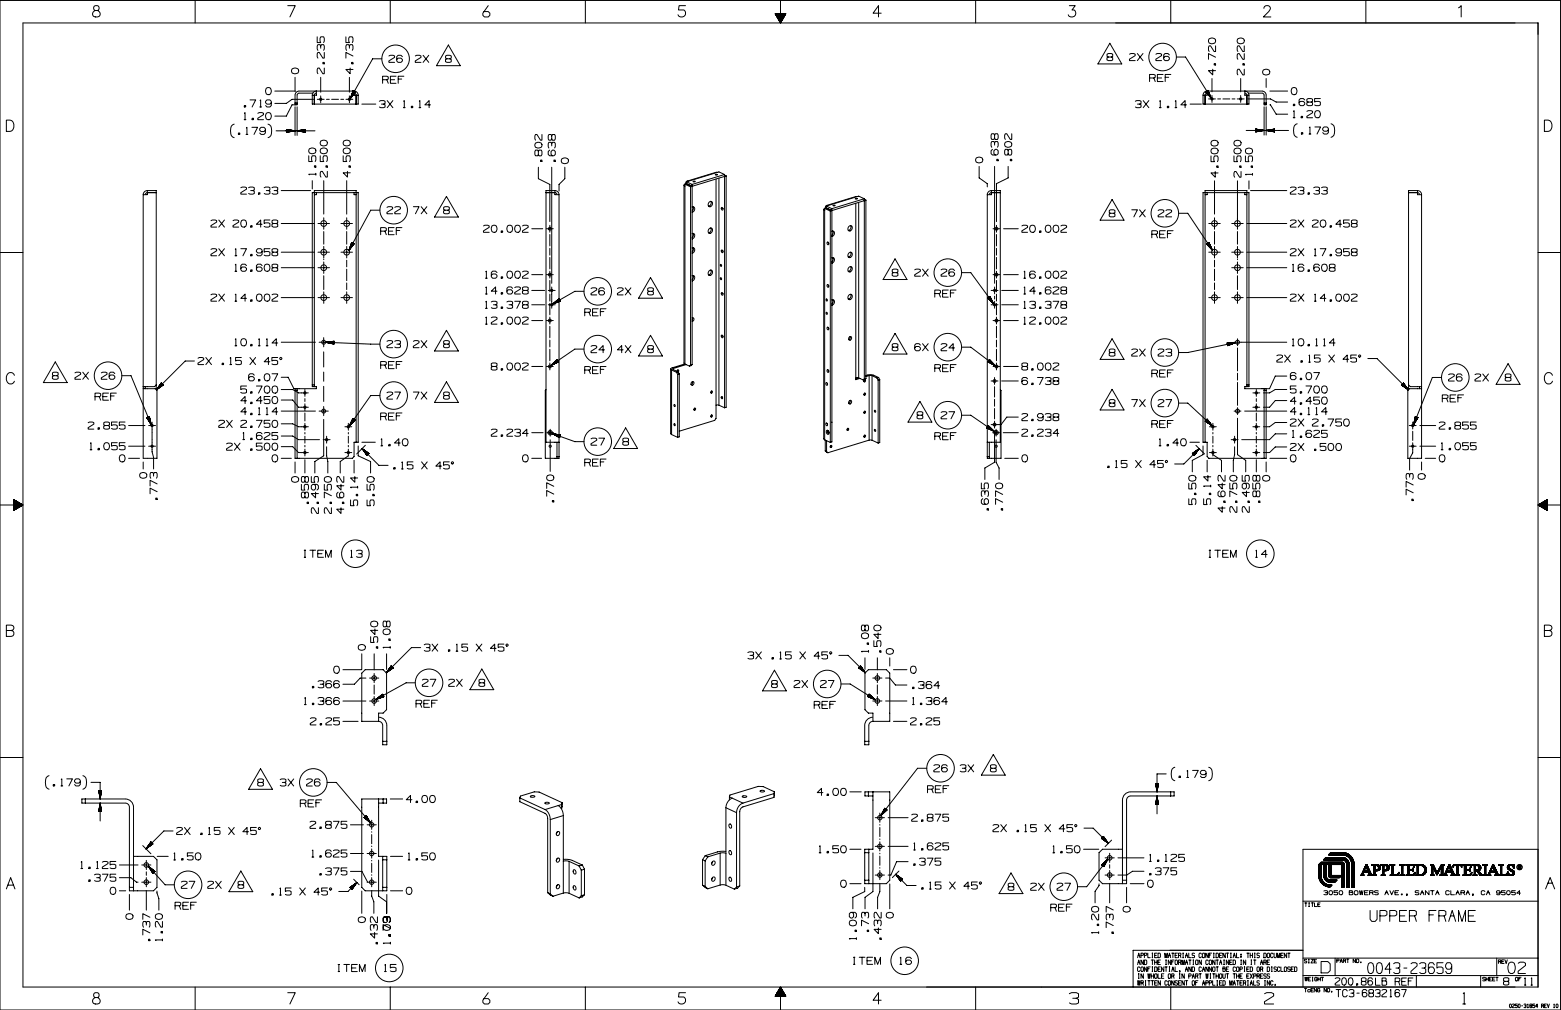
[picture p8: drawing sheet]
<svg xmlns="http://www.w3.org/2000/svg" width="864mm" height="559mm" viewBox="0 0 864 559" stroke-linecap="round" stroke-linejoin="round" font-family="sans-serif">
<g fill="none" stroke="#000" stroke-width=".55">
<path d="M0 0h863v559h-863zM13 13h838v533h-838zM53 6h-1a1.7 1.7 0 0 0-1 2 1.7 1.7 0 0 0 2 1h1a1.8 1.8 0 0 0 2-1 1.8 1.8 0 0 0-2-2h-2v-3h3v2l-1 1M108 0v13M159 3h4l-3 6M216 0v13M270 3l-3 4v1l1 1h2l1-1v-1l-1-1h-2M324 0v13M379 3h-3l-1 3h3a2.2 2.2 0 0 1 0 3 2.2 2.2 0 0 1-3-1M429 8h6l-3 5zM429 8l4 3-1 2M429 8l4 3-3-3h-1"/>
<path d="M429 8l4 3M429 8l3 4M429 8h1l3 3M429 8h1l3 2M429 9l2-1 2 2M430 9l2-1 2 2M430 9l2 3-2-3 1-1 2 2-2 2M430 10l2-2 2 1-3 3M430 8l3 2M431 11l1 1v1M431 8l-1 1M431 11l1 1"/>
<path d="M431 11l4-3-4 4M431 12l1 1M431 8l2 2-2-2-1 1M432 0v8l2 1M432 13h.1M432 8l2 1M433 8l1 1M433 11l-1 1M433 8l-3 2M434 9l-2-1-2 2M434 8l-3 3M434 9l-1-1-3 2"/>
<path d="M434 9l-1-1-3 2 2 2-2-2M434 9l-3 3M434 8h-1l1 1M435 8h-1l-3 3M435 8l-4 3M488 7h-5l3-4v6M540 0v13M592 3h3l-2 3a2.1 2.1 0 0 1 2 3 2.1 2.1 0 0 1-4-1M648 0v13M699 5l1-2h2l1 1-1 2-3 3h4M756 0v13M807 4l1-1v6"/>
<path d="M162 38a2.4 2.4 0 0 1 3 1v1a2 2 0 0 1-2 1 2 2 0 0 1-2-2zM175 20v4h2v-3v-1h2v4M177 27l1-2h1v3M177 25h-1v3M179 35h.1M179 38v3l-2-3h-1h-1l1 3M179 29v3l-2-3h-1l-1 1 1 2M191 20v4h2v-3v-1h2v4M193 27l1-2h1v3M193 25h-1v3M194 38v3l-3-3h4M194 35h1h-1z"/>
<path d="M195 31l-4-2v3M211 33h-5l-12 22M215 31h3v1l-3 2v1h3M223 31h-1h-2h-1v3l1 1h2l1-1-1-2h-2l-1 1M230 31h3v1l-3 2v1h3M234 31l3 4M237 31l-3 4M247 33v-1v-1h3v1l-4 1v1l1 1 3-1v-1h-1M248 25l7 11h-14zM613 32l-1-1v-1h4v1l-4 1v1l1 1 3-1v-1h-1M614 24l7 11h-14zM625 30h3v1l-3 2v1h3"/>
<path d="M629 30l3 4M632 30l-3 4M639 30h4v1l-4 2v1h4M647 30h-1h-1h-1v3l1 1h1l1-1-1-2h-1l-1 1M651 32h5l14 22M669 21a2.4 2.4 0 0 1 3 1v1a2 2 0 0 1-2 1 2 2 0 0 1-1-2zM671 38v3l-2-2h3M672 35v1zM672 32l-3-2v3M672 25v3v1l-2-4h-1v1v2M685 21a2.4 2.4 0 0 1 3 1v1a2 2 0 0 1-2 1 2 2 0 0 1-2-2zM688 35v1z"/>
<path d="M688 38v3l-2-3h-1l-1 1 1 2M688 30v3l-2-3h-1h-1l1 3M688 25v3v1l-2-4h-1l-1 1 1 2M699 39a2.4 2.4 0 0 1 3 1 2 2 0 0 1-2 2 2 2 0 0 1-1-2zM135 58h1v1h-1zM138 55h3l-2 4M144 59h1M144 56v-1v4M147 49l2-1a2.2 2.2 0 0 1 1 2 2.2 2.2 0 0 1-1 2h-1a2.5 2.5 0 0 1-1-3zM150 57l-1 1h-1l-1-1 1-2h1l1 1v2l-1 1h-1l-1-1M152 50h11M163 57h1"/>
<path d="M163 43v8M163 59v16M164 59v16M173 53v5h25v-5M173 52h-8l-1 6h-2l-4 6h-6M173 51l2-1v3h-2zM173 55h-11l-4 2h-6M175 52h-1v6M176 55h3M177 43v8M177 53v4M181 55h1"/>
<path d="M183 55h4M189 55h1M191 55h4M193 43v8M193 53v4M195 50l2 1M195 50l-1 5M195 50h.1M195 50v1M196 50l-1 2M196 50l-2 3M196 50l1 1 1 2"/>
<path d="M196 52h1v6M196 50h-31l-2 2v6M196 50v3h2M196 51l-2 3M196 51l-1 2M197 51l-1 1M197 51h-1M197 51h.1M197 51l-3 4M200 58h8M210 56h3v1l-1 1M211 58h2v1h-3"/>
<path d="M212 44h3v-1l-3-1v4M214 44l1 2M214 56l3 4M216 44h2M217 56l-3 4M219 42h-3v4h3M220 44h2M223 60h1M223 56h1v4M223 42h-3v4M228 59v1zM232 60h1"/>
<path d="M232 56v4M238 58h-3l2-2v4M628 56h3v1l-1 1M629 58h2v1h-3M632 56l4 4M636 56l-4 4M636 43h3v-1l-3-1v4M638 43l1 2M640 43h3M641 60h1M642 56v4M643 41h-3v4h3"/>
<path d="M645 43h2M646 59h1v1h-1zM648 41h-3v4M650 60h1M650 56h1v4M656 58h-3l3-2v4M658 58h7M666 53v5h25v-5M667 51l3 3M667 51h.1M667 51l1 1M667 51l2 2"/>
<path d="M668 50l2 3M668 50l-2 1v2M668 52h-1v6M668 50h31l1 2v6h-1v-6h-8M668 50v3h-2M668 50l1 2M668 50l1 1M668 50h.1M668 50l2 4M668 50l-1 1M669 55h3M671 43v8"/>
<path d="M671 53v4M674 55h1M677 55h3M682 55h1M684 55h4M686 43v8M686 53v4M689 52h1v6M689 50l1 1 1 2h-2zM690 55h13l3 1h6M699 57h1M699 59v16"/>
<path d="M700 43v5M700 59v16M703 50h9M703 58l3 5h6M715 49l1-1a2.2 2.2 0 0 1 2 2 2.2 2.2 0 0 1-2 2 2.5 2.5 0 0 1-1-3zM716 58h.1M722 55h-1h-2v3h2h1l-1-2h-2v1M724 56h-1v-1h3v1l-3 1v1h1h2v-1l-1-1M730 55h-3v1h3v1v1h-3M4 66h2a3 3 0 0 1 2 4 3 3 0 0 1-2 3h-2zM130 69a4 4 0 0 0 0 7M132 74h1h-1z"/>
<path d="M135 66h1M135 63l1-1v4M136 74h1M136 71l1-1v4M139 70h4l-2 4M139 65h1v1h-1zM143 63h3l-3 2v1h3M147 72l-1 1h-2v-1v-2h2l1 1v3h-1h-2M147 63l2-1a2.2 2.2 0 0 1 1 2 2.2 2.2 0 0 1-1 2h-1a2.5 2.5 0 0 1-1-3zM148 69a4 4 0 0 1 0 7M153 72h10M159 73h.1"/>
<path d="M159 72h.1M159 72h1M159 72h2M159 72h4M159 72v1M160 73h-1M161 73h-2M162 73h-3M163 72l-4 1M164 72h10M164 72l5 1M165 72h4"/>
<path d="M165 73h4M166 72h3M166 73h3M167 72h2M168 73h1M169 72h.1M169 73h.1M169 72v1M169 72h-5M178 78a2.4 2.4 0 0 1 3 1v1a2 2 0 0 1-2 1 2 2 0 0 1-2-2zM190 78a2.4 2.4 0 0 1 4 1v1a2 2 0 0 1-2 1 2 2 0 0 1-2-2zM296 79a2.4 2.4 0 0 1 4 1v1a2 2 0 0 1-2 1 2 2 0 0 1-2-2z"/>
<path d="M300 74v4h-1l-2-4h-1v1v3M305 80v-1h-1v3M305 75l1-1h1v1v3h-1l-1-4h-1v4h1v-1M550 79v-1h-1v3M550 75l1-1h1v1v2h-1l-1-3h-1v3h1v-1M556 79a2.4 2.4 0 0 1 4 1 2 2 0 0 1-3 2 2 2 0 0 1-1-2zM560 74v3h-1l-2-3h-1v1v2M670 78a2.4 2.4 0 0 1 4 1v1a2 2 0 0 1-2 1 2 2 0 0 1-2-2zM683 78a2.4 2.4 0 0 1 4 1v1a2 2 0 0 1-3 1 2 2 0 0 1-1-2zM689 72h10M695 73h.1M695 72h1"/>
<path d="M695 72h3M695 72h4M695 71h.1M695 71l4 1M695 71v2M696 73h-1M697 73h-2M698 72h-3M699 72l-4 1M700 72h13M700 72l5 1M701 72h4"/>
<path d="M702 72h3M703 73h2M704 72h1M704 73h1M705 71h.1M705 73h.1M705 71v2M705 71l-5 1M715 65h1M716 62v-1v4M718 68a4 4 0 0 0 0 8M720 64h1v1h-1z"/>
<path d="M720 73h1v1h-1zM723 62h3l-3 2v1h3M724 74h1M724 71l1-1v4M727 70h4l-2 4M728 62l1-1a2.2 2.2 0 0 1 2 2 2.2 2.2 0 0 1-2 2h-1a2.5 2.5 0 0 1 0-3zM735 72l-1 1h-1l-1-1 1-2h1l1 1v2l-1 1h-1l-1-1M736 68a4 4 0 0 1 2 6v1l-2 1M854 66h2a3 3 0 0 1 3 4 3 3 0 0 1-3 3h-2zM171 86v3h2l-1-2 1-1h1v3M171 82a2.4 2.4 0 0 1 4 1v1a2 2 0 0 1-3 1 2 2 0 0 1-1-2zM173 100v5"/>
<path d="M174 92h1h-1zM175 96h-4v1M175 96v1M177 86v3h2v-2v-1h2v3M178 82a2.4 2.4 0 0 1 3 1v1a2 2 0 0 1-2 1 2 2 0 0 1-2-2zM179 100v18M180 92h1h-1zM181 95v3h-1l-2-3-1 1 1 2M190 86v3h2l-1-2 1-1h1v3M190 82a2.4 2.4 0 0 1 4 1v1a2 2 0 0 1-2 1 2 2 0 0 1-2-2zM192 100v18M192 95v3l-2-2h4"/>
<path d="M193 92h1h-1zM298 84v-1h1l1 1-1 2h-1l-1-3h-1v3h1l1-1M298 93v6l6 3v21M299 89h1h-1zM304 83l-1 1v1l1 1h2l1-1v-1l-1-1-1 1v1l1 1M305 81l1-2h1v3M305 93v64M306 89h1h-1zM311 88a2.4 2.4 0 0 1 3 1 2 2 0 0 1-2 2 2 2 0 0 1-1-2zM312 93v6l-3 3v4M396 97h1zM396 99v132l-1 2-19 6"/>
<path d="M397 95l-17 5M398 99v125M401 98h.1M401 98l-18 5M401 97l-18 5M401 97v129M401 97l-3-2-18 6M401 97h1M402 97l-1 1M402 97v128l-1 1M540 87a2.4 2.4 0 0 1 4 1v1a2 2 0 0 1-3 1 2 2 0 0 1-1-2zM542 92v6l4 4v1"/>
<path d="M549 83h-1v2l1 1h2l1-1v-2h-1h-1v2l1 1M550 80l1-2h1v3M550 92v65M551 88h1v1h-1zM558 83h1h1l-1 3h-1l-1-3h-1v3h1l1-1M558 92v6l-7 4v21M559 88h1v1h-1zM670 86v3h2v-2v-1h2v3M670 82a2.4 2.4 0 0 1 4 1v1a2 2 0 0 1-2 1 2 2 0 0 1-2-2zM672 95v3l-2-2h4M673 92h1v1h-1zM683 86v3h2l-1-2 1-1h1v3"/>
<path d="M683 82a2.4 2.4 0 0 1 4 1v1a2 2 0 0 1-3 1 2 2 0 0 1-1-2zM686 92h1v1h-1zM687 95v3h-1l-2-3h-1v1v2M689 86v3h2v-2v-1h2v3M689 82a2.4 2.4 0 0 1 4 1v1a2 2 0 0 1-2 1 2 2 0 0 1-2-2zM692 92h1v1h-1zM693 96h-4v1M693 96v1M79 108v146h8v-38l-1-1h-7M81 105l-1 1-1 2M81 105v3h-2M81 105h5v111"/>
<path d="M86 107h-5l-1 1M133 104h3v1l-3 2h3M138 104h3v1h-1M139 105l2 1v1h-3M143 107h1h-1zM146 104h3v1M147 105l2 1v1h-3M150 104h4v1h-1M152 105l2 1v1h-3M156 105h16M175 107v1h-1M196 107v1h1"/>
<path d="M210 116h-5l-12 23M214 115h3v1l-3 1v1h3M218 115h4v1l-4 1v1h4M229 114h3l-2 4M233 114l3 4M236 114l-3 4M246 116h-1v-1h4v1l-4 1v1h1h3v-1l-1-1M247 109l7 11h-14zM302 107h5l1 1M307 105l2 1v2M307 105h-5v140h7M307 105v3h2"/>
<path d="M309 108v146h-1M378 102v99h1M379 102l3 1M379 102v99M379 102h-1l1 1M379 102h.1M380 102h-1M380 102l3 1M380 101v1M380 101l3 1M380 102h.1M381 100h-1l-1 2"/>
<path d="M382 103v99M383 115a1.5 1.5 0 0 1 1 1 1.5 1.5 0 0 1-1 1M383 103h-1M383 102v100M383 114l1 2-1 1M383 100h2zM392 112a1.4 1.4 0 0 1 2 1 1.4 1.4 0 0 1-1 1h-1zM393 111a1.8 1.8 0 0 1-1 3M400 115h.1M456 116v127M456 115v128M456 115l3 2"/>
<path d="M457 115l-1 1M457 115h.1M457 115h-1M457 115l3 1M457 114l3 1M457 114v1M458 115h.1M458 114h-1v1M458 114h-1M459 117v128M460 115v130h-1M461 114h1z"/>
<path d="M473 110h1zM473 112v98l3-1M474 109l-17 5M474 109l-16 5M474 109h1l3 1M475 112v97M478 111h.1M478 110l-18 5M478 110v100M478 110l1 1M479 111l-20 6M479 111v98"/>
<path d="M546 108v146h1M548 105l-1 1-1 2M548 105v3h-2M548 105h5v140h-7M553 107h-5l-1 1M614 118v-2h3v2h-3v2h3v-2h-1M615 110l7 12h-13zM626 116h3l-2 4M630 116l4 4M634 116l-4 4M641 116h3v1l-3 2v1h3M645 116h3v1l-3 2v1h3"/>
<path d="M652 118h5l14 20M668 107v1h-1M672 100v18M685 100v27M689 107v1h1M691 100v5M692 105h20M714 104h3v1l-3 2h3M718 104h3v1M719 105l2 1v1h-3M724 107h.1M727 104h3v1h-1"/>
<path d="M728 105l2 1v1h-3M731 104h3v1h-1M732 105l2 1v1h-3M779 107h6v1M784 105l2 1v2M784 105v3h2M784 105h-5v111M786 108v146h-7v-38l1-1h6M0 140h13M117 138h3v1l-3 2v1h3M117 122h3v1l-3 2v1h3M121 138l3 4"/>
<path d="M121 122l3 4M124 138l-3 4M124 122l-3 4M129 122h3v1l-3 2v1h3M130 138v4M133 138h3l-2 4M134 122h1a2.2 2.2 0 0 1 1 2 2.2 2.2 0 0 1-1 2h-1a2.5 2.5 0 0 1 0-4zM139 125v1zM145 139l-1 1h-1l-1-1 1-1h1h1v3l-1 1h-1l-1-1M145 124h-3l2-2v4M149 138h-3v2l3-1v1v1h-3M149 122h-3v2l3-1v1v1h-3"/>
<path d="M151 140v-1v-1h3v1l-4 1v1l1 1 3-1v-1h-1M151 124v-1v-1h3v1l-4 1v1l1 1 3-1v-1h-1M156 140h18M156 124h18M176 140h6M176 124h6M179 120v7M179 128v7M179 136v7M189 140h6M189 124h6M192 120v7"/>
<path d="M192 128v7M192 136v7M194 137l1-3-2 4M195 134l1 1M195 134l-2 5M195 134h.1M195 134l-1 1M195 134l-1 2M195 135l-1 3M196 135l-1 2M196 135l-1 1M196 135h.1"/>
<path d="M196 135l-3 4M211 128h3v-2h-3v4M213 128l1 2M215 128h2M218 126h-3v4h3M219 128h2M222 126h-3v4M267 125h4v1l-4 2v1h4M272 125h2a2.2 2.2 0 0 1 1 2 2.2 2.2 0 0 1-1 2h-1a2.5 2.5 0 0 1-1-4zM277 128h1v1h-1zM281 125h1a2.2 2.2 0 0 1 2 2 2.2 2.2 0 0 1-2 2 2.5 2.5 0 0 1-1-4zM285 125h2a2.2 2.2 0 0 1 1 2 2.2 2.2 0 0 1-1 2h-1a2.5 2.5 0 0 1-1-4z"/>
<path d="M289 125h3v1l-3 2v1h3M294 127h6M302 127h4M304 125v3M304 130v6M304 137v4M383 129a1.5 1.5 0 0 1 1 2 1.5 1.5 0 0 1-1 1M383 137a1.5 1.5 0 0 1 1 2 1.5 1.5 0 0 1-1 1M383 129l1 2h-1M383 137l1 2h-1M392 127a1.4 1.4 0 0 1 2 0 1.4 1.4 0 0 1-1 2h-1zM393 126a1.8 1.8 0 0 1-1 3"/>
<path d="M400 139h.1M458 134a.7 .7 0 0 1 0 1zM458 134v1M460 128a1.5 1.5 0 0 1 2 1 1.5 1.5 0 0 1-2 2M461 128v1l-1 1M471 125a1.8 1.8 0 0 1-2 3M471 140a1.8 1.8 0 0 1-2 2M549 127h4M551 125v3M551 130v6M551 137v4M555 127h8"/>
<path d="M565 125h3v1l-3 2v1h3M570 125h2a2.2 2.2 0 0 1 1 2 2.2 2.2 0 0 1-1 2h-1a2.5 2.5 0 0 1-1-4zM575 128h1v1h-1zM579 125h1a2.2 2.2 0 0 1 1 2 2.2 2.2 0 0 1-1 2h-1a2.5 2.5 0 0 1 0-4zM583 125h2a2.2 2.2 0 0 1 1 2 2.2 2.2 0 0 1-1 2h-1a2.5 2.5 0 0 1-1-4zM587 125h3v1l-3 2v1h3M637 130l3-1v-1h-3v4M640 130v2M642 130h2M645 128h-3v4h3M646 129h2M649 128h-3v4"/>
<path d="M668 135l3 3M668 135h.1M668 135v1M668 135l1 2M668 135l2 3M669 134l1 2M669 140h6M669 124h6M669 134v1M669 134h.1M669 134l2 4M669 134l-1 1"/>
<path d="M669 136v-2l1 3M672 120v7M672 128v7M672 136v7M681 140h7M681 124h7M685 128v7M685 136v7M690 140h22M690 124h22M714 138h3v1l-3 2v1h3M714 122h3v1l-3 2v1h3"/>
<path d="M718 138l3 4M718 122l3 4M721 138l-3 4M721 122l-3 4M726 122h3v1l-3 2v1h3M727 138h1v4M730 138h4l-2 4M731 122h1a2.2 2.2 0 0 1 2 2 2.2 2.2 0 0 1-2 2 2.5 2.5 0 0 1-1-4zM736 125h1v1h-1zM742 139l-1 1h-1l-1-1 1-1h1h1v3l-1 1h-1l-1-1M742 124h-3l2-2v4M746 138h-3v2l3-1v1v1h-3"/>
<path d="M746 122h-3v2l3-1v1v1h-3M748 140v-1v-1h3v1l-3 1v1v1l3-1v-1h-1M748 124v-1v-1h3v1l-3 1v1v1l3-1v-1h-1M851 140h12M130 150h1M130 142h1M130 147v-1v4M136 147v-1h-2l-1 1v2l1 1h2v-1v-1h-2l-1 1M139 149v1zM139 141v1zM145 147l-1-1h-1l-1 1v2l1 1h1l1-1-1-1h-1l-1 1M147 147l1-1a2.2 2.2 0 0 1 1 2 2.2 2.2 0 0 1-1 2h-1a2.5 2.5 0 0 1 0-3z"/>
<path d="M151 148v-1h3v1l-4 1v1h1h3v-1l-1-1M156 148h18M176 148h6M179 143v1M179 145v6M179 153v7M192 144v4M192 149v6M192 157v3M269 154h1M269 150v4M269 159v4"/>
<path d="M275 151l-1-1h-1l-1 1v2l1 1h1l1-1-1-1h-1h-1M277 153h1v1h-1zM281 150h1a2.2 2.2 0 0 1 2 2 2.2 2.2 0 0 1-2 2 2.5 2.5 0 0 1-1-4zM284 160l-1-1h-2l-1 1v2l1 1h2l1-1-1-2h-2l-1 1M285 159h3v1l-3 2v1h3M285 150h2a2.2 2.2 0 0 1 1 2 2.2 2.2 0 0 1-1 2h-1a2.5 2.5 0 0 1-1-4zM289 150h3v1l-3 2v1h3M294 152h6M302 152h4M304 142v7M304 150v4M304 155v6"/>
<path d="M305 159v4M327 160h3l-3 2v1h3M342 160h3l-3 2v1h3M346 159l3 4M349 159l-3 4M360 154l6 11h-13zM383 153a1.5 1.5 0 0 1 1 1 1.5 1.5 0 0 1-1 1M383 152l1 2-1 1M392 150a1.4 1.4 0 0 1 2 1 1.4 1.4 0 0 1-1 1h-1zM393 149a1.8 1.8 0 0 1-1 3M399 146v1zM399 154v1z"/>
<path d="M458 157v1v1v-1zM458 158h.1M460 143a1.5 1.5 0 0 1 2 1 1.5 1.5 0 0 1-2 2M461 143l-1 2M470 148a1.4 1.4 0 0 1 2 1 1.4 1.4 0 0 1-2 1h-1zM471 147a1.8 1.8 0 0 1-2 3M494 151v-1v-1h3v1l-3 1v1v1l3-1v-1h-1M495 143l7 12h-13zM506 149h3v1l-3 2v1h3M510 149l4 4M514 149l-4 4M521 149h3v1l-3 2v1h3"/>
<path d="M528 150l-1-1h-1l-1 1v2l1 1h1l1-1-1-2h-1l-1 1M532 151h5l13 17M549 152h4M550 159v4M551 142v7M551 150v4M551 155v6M555 152h8M566 154h1M567 159v4M567 150v4M573 151l-1-1h-2v1v2v1h2l1-1-1-1h-2"/>
<path d="M575 153h1v1h-1zM579 150h1a2.2 2.2 0 0 1 1 2 2.2 2.2 0 0 1-1 2h-1a2.5 2.5 0 0 1 0-4zM581 160v-1h-2l-1 1v2l1 1h2v-1v-2h-2l-1 1M583 159h3v1l-3 2v1h3M583 150h2a2.2 2.2 0 0 1 1 2 2.2 2.2 0 0 1-1 2h-1a2.5 2.5 0 0 1-1-4zM587 150h3v1l-3 2v1h3M672 144v4M672 149v6M672 157v3M681 148h7M685 143v1M685 145v6"/>
<path d="M685 153v7M690 148h22M715 150h1M715 147v-1v4M721 147v-1h-2l-1 1v2l1 1h2v-1v-1h-2l-1 1M724 149v1zM727 142h1M730 147l-1-1h-1l-1 1v2l1 1h1l1-1-1-1h-1l-1 1M732 147l1-1a2.2 2.2 0 0 1 1 2 2.2 2.2 0 0 1-1 2h-1a2.5 2.5 0 0 1 0-3zM736 141h1v1h-1zM736 148h-1v-1h4v1l-4 1v1h1h3v-1l-1-1M117 163h3v1l-3 2v1h3"/>
<path d="M121 163l3 4M124 163l-3 4M130 167h1M130 163v4M136 165h-3l3-2v4M139 166v1zM142 163h2a2.2 2.2 0 0 1 1 2 2.2 2.2 0 0 1-1 2h-1a2.5 2.5 0 0 1-1-4zM147 163h1a2.2 2.2 0 0 1 1 2 2.2 2.2 0 0 1-1 2h-1a2.5 2.5 0 0 1 0-4zM151 163h3v1l-4 2 1 1h3M156 165h18M176 165h6M179 161v7"/>
<path d="M189 165h6M192 161v7M269 179h1M269 171h1M269 163h1M269 176v-1v4M269 167v4M272 167h3v1l-1 1M272 176h3v1l-3 2h3M273 169h2v1h-3M275 161h-3l2-2v4M277 179h1h-1z"/>
<path d="M277 170h1v1h-1zM277 162h1v1h-1zM280 167h4v1l-1 1M281 176l1-1a2.2 2.2 0 0 1 2 2 2.2 2.2 0 0 1-2 2 2.5 2.5 0 0 1-1-3zM282 169h2v1h-4M285 167h3l-2 4M285 176l2-1a2.2 2.2 0 0 1 1 2 2.2 2.2 0 0 1-1 2h-1a2.5 2.5 0 0 1-1-3zM289 176h3v1l-3 2h3M290 169l-1-1v-1h3v1l-3 1v1l1 1 2-1v-1h-1M290 161l-1-1v-1h3v1l-3 1v1l1 1 2-1v-1h-1M294 177h6M294 169h7"/>
<path d="M294 161h7M302 177h4M303 169h4M303 161h4M304 163v4M304 168v6M304 175v4M305 163v3M305 167v4M307 167l3-1-4 2M308 167l1-1-2 1M308 167l2-1-4 2"/>
<path d="M309 166v-1l-1 1M309 165l1 2M309 165l-3 3M309 165h.1M310 166l-4 2M310 166l-3 2M310 166l-1 1M310 167h-1M310 167h.1M310 167l-4 1M323 161h-5l-12 7M323 173l4-1v-1h-4v4"/>
<path d="M326 173l1 2M328 173h2M331 171h-3v4h3M332 172h2M334 160v-1h-2l-1 1v2l1 1h2v-1v-1h-2l-1 1M335 171h-3v4M359 161h-1v-1h3v1l-3 1v1h1h2v-1v-1M383 176a1 1 0 0 1 1 1 1 1 0 0 1-1 1M383 176v1M400 162v1M460 166a1.4 1.4 0 0 1 2 1 1.4 1.4 0 0 1-2 2M461 166v1l-1 1"/>
<path d="M470 163a1.4 1.4 0 0 1 2 1 1.4 1.4 0 0 1-2 2l-1-1zM471 163a1.8 1.8 0 0 1-2 3M517 162h3v-1l-3-1v4M520 162v2M521 162h3M525 160h-4v4h4M526 162h2M529 160h-3v4M546 165l4 3M546 165h.1M547 165l1 1M547 165h.1"/>
<path d="M547 165l2 2M547 165l2 3M547 164l2 3M547 164l2 2M548 164v1M548 164h.1M548 164l2 4M548 164l-2 1M548 169h4M548 161h4M549 177h4M550 164v1"/>
<path d="M550 167v4M551 163v4M551 168v6M551 175v4M554 169h9M554 161h9M555 177h8M566 179h1M566 171h1M566 163h1M567 176v-1v4M567 167v4"/>
<path d="M570 167h3v1l-1 1M570 176h3v1l-3 2h3M571 169h2v1h-3M573 161h-3l2-2v4M575 179h1h-1zM575 170h1v1h-1zM575 162h1v1h-1zM578 167h3v1v1M579 176l1-1a2.2 2.2 0 0 1 1 2 2.2 2.2 0 0 1-1 2h-1a2.5 2.5 0 0 1 0-3zM579 169h2v1h-3M583 167h3l-2 4M583 176l2-1a2.2 2.2 0 0 1 1 2 2.2 2.2 0 0 1-1 2h-1a2.5 2.5 0 0 1-1-3z"/>
<path d="M587 176h3v1l-3 2h3M588 169l-1-1v-1h3v1l-3 1v1l1 1 2-1v-1h-1M588 161l-1-1v-1h3v1l-3 1v1l1 1 2-1v-1h-1M669 165h6M672 161v7M681 165h7M685 161v7M690 165h22M714 163h3v1l-3 2v1h3M718 163l3 4M721 163l-3 4M727 167h1"/>
<path d="M727 163h1v4M734 165h-4l3-2v4M736 166h1v1h-1zM739 163h2a2.2 2.2 0 0 1 1 2 2.2 2.2 0 0 1-1 2h-1a2.5 2.5 0 0 1-1-4zM744 163h1a2.2 2.2 0 0 1 2 2 2.2 2.2 0 0 1-2 2 2.5 2.5 0 0 1-1-4zM748 163h3v1l-3 2v1h3M108 200h-6l-15 16M110 198h3v1l-3 2v1h3M114 198l3 4M117 198l-3 4M127 198h1v4M130 191h1"/>
<path d="M130 188v-1v4M134 198h-4v2l3-1 1 1v1h-4M134 188l1-1a2.2 2.2 0 0 1 1 2 2.2 2.2 0 0 1-1 2h-1a2.5 2.5 0 0 1 0-3zM138 198l3 4M139 191h.1M141 198l-3 4M143 191h1M143 188v-1v4M147 191h1M147 188l1-1v4M154 198h-4v2l3-1 1 1v1h-4M154 190h-3l2-3v4"/>
<path d="M155 198h1v1h-1zM156 189h19M177 189h5M179 187v5M179 195v8M180 189l30 1M180 189l5 1M181 190h4M181 189h4M182 190h3M183 190h1M184 189h1"/>
<path d="M185 190h.1M185 189h.1M185 189h-3M185 189h-1M185 189v1M185 189h-5M214 189h3v1l-3 2h3M218 189h4v1h-1M220 190l2 1v1h-4M229 189h3v1l-3 2h3M233 188l3 4M236 188l-3 4"/>
<path d="M246 190h-1v-1h4v1l-4 1v1h1h3v-1l-1-1M247 183l7 11h-14zM304 181v6M304 188v4M304 193v7M308 199l1 1M308 199l-3 3M308 199h.1M308 199l-1 1M308 199l-2 2M308 200l-3 2M309 200l-3 2"/>
<path d="M309 200l-3 1M323 193h-5l-13 9M327 192h3l-3 2v1h3M334 194h-3l3-3v4M345 194h-3l2-3v4M346 191l3 4M349 191l-3 4M359 193h-1v-1h3v1l-3 1v1h1h2v-1v-1M360 186l6 11h-13zM400 186h.1M458 181a.7 .7 0 0 1 0 1zM458 182h.1"/>
<path d="M470 188h.1M470 186v2M494 192v-1h3v1h-3v2h3v-2h-1M495 184l7 12h-13zM509 191l-1-1h-1l-1 1v2l1 1h1l1-1-1-1h-1h-1M510 190l4 4M514 190l-4 4M521 191h3l-3 2v1h3M528 192h-3l2-2v4M532 192h5l14 10M547 200l2 1M547 200l3 2"/>
<path d="M547 199l3 3M547 199l2 2M547 199l2 1M547 199h1M547 199l4 3M547 199v1M551 181v6M551 188v4M551 193v7M614 195v-2h3v2h-3v2h3v-2h-1M615 187l7 12h-13zM626 193h3v1l-3 2v1h3"/>
<path d="M630 193l4 4M634 193l-4 4M641 193h3v1l-3 2v1h3M645 193h3v2h-1M646 195h2v2h-3M679 190v1M679 190h.1M679 191h.1M680 191h-1M680 190h-1M681 191h-2M681 190h-2h1"/>
<path d="M681 190l-2 1M682 190l-3 1M683 189h29M683 190h-4h3M684 190l-27 5h-5M684 190h-5M684 190l-5 1M685 187v4M685 193v12M706 197h4v1l-4 2h4M711 196l3 4M714 196l-3 4"/>
<path d="M715 191h1M715 188v-1v4M719 188l1-1a2.2 2.2 0 0 1 1 2 2.2 2.2 0 0 1-1 2h-1a2.5 2.5 0 0 1 0-3zM720 200h1h-1zM724 191h.1M724 197v-1v4M728 191h1M728 188v-1v4M730 196h-3v2h3v2h-3M732 191h1M732 188l1-1v4M735 196l3 4"/>
<path d="M738 196l-3 4M739 190h-4l3-3v4M746 199h-3l2-3v4M750 196h-3v2h3v2h-3M752 197v-1l1 1-1 1zM757 198h5l17 18M8 208a2.3 2.3 0 0 0-3-2 2.3 2.3 0 0 0-1 3v1a2.3 2.3 0 0 0 1 2 2.3 2.3 0 0 0 3-1M30 208l-1-1v-1h3v1l-3 1v1l1 1 2-1v-1h-1M31 200l6 12h-13zM41 206h4v1l-4 2v1h4M46 206l3 4M49 206l-3 4"/>
<path d="M53 219h3v-1h-3v3M55 219l1 2M56 206h3v1l-3 2v1h3M57 219h2M60 218h-3v3h3M61 219h2M64 207l-1-1h-2l-1 1v2l1 1h2l1-1-1-2h-2l-1 1M64 218h-3v3M67 208h5l12 27M80 214v1M86 213l-1 1h-6M89 212l1 1"/>
<path d="M89 212l-2 4M89 212v1M89 212l-1 2M90 212l-3 3M90 212l-3 4M90 213l-2 2M90 213l-1 1M90 213h.1M90 213l-3 3M123 201h1v1h-1zM127 202h1M136 214h-3v2l3-1v1v1h-3"/>
<path d="M139 217h.1M141 208l-1-1h-2v1v2v1h2l1-1-1-2h-2v1M142 214h3l-2 3M143 210h1v1h-1zM147 214h1a2.2 2.2 0 0 1 1 2 2.2 2.2 0 0 1-1 1h-1a2.5 2.5 0 0 1 0-3zM147 207h1a2.2 2.2 0 0 1 1 2 2.2 2.2 0 0 1-1 2h-1a2.5 2.5 0 0 1 0-4zM149 200h-3l3-2v4M149 219h-3v2h3v2h-3M151 207h3l-2 4M151 214h1a2.2 2.2 0 0 1 2 2 2.2 2.2 0 0 1-2 1 2.5 2.5 0 0 1-1-3zM151 220l1-1a2.2 2.2 0 0 1 2 2 2.2 2.2 0 0 1-2 2 2.5 2.5 0 0 1-1-3zM156 209h3l4 6h1"/>
<path d="M156 216h6l3 1h6M163 215v39h1M163 216h1M164 215v39M169 215v4M173 213h1M174 214h1v1h-11M174 214h-1v-107h25v138h-1M174 214v-109h23v140M179 206v5M179 214v8M210 219h-5l-12 17"/>
<path d="M211 202h3v-2h-3v4M213 202l1 2M214 217h3v1l-3 2v1h3M215 202h2M218 200h-3v4h3M218 217h4l-2 4M219 202h2M222 200h-3v4M229 217h3l-2 4M233 217l3 4M236 217l-3 4M246 219l-1-1v-1h4v1l-4 1v1l1 1 3-1v-1h-1"/>
<path d="M247 211l7 12h-14zM273 203l-1-1v-1h3v1l-3 1v1l1 1 2-1v-1h-1M277 204h1v1h-1zM281 201h1a2.2 2.2 0 0 1 2 2 2.2 2.2 0 0 1-2 2 2.5 2.5 0 0 1-1-4zM285 201h2a2.2 2.2 0 0 1 1 2 2.2 2.2 0 0 1-1 2h-1a2.5 2.5 0 0 1-1-4zM289 201h3v1l-3 2v1h3M294 203h6M302 216v38h6M302 203h4M304 201v4M309 200l-1 1M309 200h.1"/>
<path d="M309 200l-4 2M323 205l4-1v-1h-4v4M326 205l1 2M328 205h2M331 203h-3v4h3M332 204h2M335 203h-3v4M371 204v36h1M372 205l2 1M372 205v35M373 204h-1l3 2M373 204v1"/>
<path d="M374 206l1 1M375 205v1M375 207v35M375 206h-1M375 206l1 1M376 207h-1M376 207v35h-1M379 201l-8 3 1 1M379 201l2 2M380 202l-7 2M382 202l-1 1M382 213h.1"/>
<path d="M383 202h-1M383 202l-2 1M383 211l-1 2M394 216l-1 1M400 220h.1M457 212h1v1h-1zM458 205a.7 .7 0 0 1 0 1zM458 212h.1M458 205h.1M473 209h2M475 209l-2 1M475 209l3 1"/>
<path d="M478 210h.1M478 210v1M478 217v1M479 208l3-1 4 2M479 209l-1 1M481 208h1M481 208v36M481 208h-2M482 208v36M482 208l3 1M485 209l1 1M486 210v35"/>
<path d="M486 209h-1M486 209l1 1M487 210h-1M487 210v35h-1M517 204l3-1v-1h-3v4M520 204v2M521 204h3M525 202h-4v4h4M526 203h2M529 202h-3v4M547 200l4 2M547 200h.1"/>
<path d="M548 201l-1-1 1 1M548 211h4M549 203h4M550 209v4M550 214v6M551 201v4M553 216h1v38h-7M554 211h9M555 203h8M566 203l-1-1v-1h3v1l-3 1v1l1 1 2-1v-1M568 210v-1h-2l-1 1v2l1 1h2v-1v-2h-2l-1 1M571 212h1v1h-1z"/>
<path d="M571 204h1v1h-1zM574 209h3l-2 4M574 201h2a2.2 2.2 0 0 1 1 2 2.2 2.2 0 0 1-1 2h-1a2.5 2.5 0 0 1-1-4zM578 209h3v1v1M579 201h1a2.2 2.2 0 0 1 1 2 2.2 2.2 0 0 1-1 2h-1a2.5 2.5 0 0 1 0-4zM579 211h2v1h-3M583 201h3v1l-3 2v1h3M583 211v-1v-1h3v1l-3 1v1v1l3-1v-1h-1M615 215l7 12h-13zM637 207l3-1v-1h-3v4M640 207v2M642 207h2"/>
<path d="M645 205h-3v4h3M646 206h2M649 205h-3v4M685 206v4M685 212v12M690 214h-1v1h10M690 214h1v-107h-25v138h1M690 214v-109h-23v140M690 213h1M693 217h4M695 215v4M699 215v39"/>
<path d="M699 216h1M700 215v39h-1M712 215h-6l-4 2h-3M712 208h-6l-4 7h-3M717 214h-3v1h2l1 1v1h-3M717 207l-1-1h-1l-1 1v2l1 1h1l1-1-1-1h-1h-1M719 217h1h-1zM719 209h1v1h-1zM723 214h3l-2 3M723 207l1-1a2.2 2.2 0 0 1 2 2 2.2 2.2 0 0 1-2 2 2.5 2.5 0 0 1-1-3zM724 200h1M727 206h3l-2 4"/>
<path d="M727 214h2a2.2 2.2 0 0 1 1 2 2.2 2.2 0 0 1-1 1h-1a2.5 2.5 0 0 1-1-3zM730 220h-3v2l2-1 1 1v1h-3M732 214h1a2.2 2.2 0 0 1 1 2 2.2 2.2 0 0 1-1 1h-1a2.5 2.5 0 0 1 0-3zM775 213l4 3M775 213h.1M775 213h1M776 213v1M776 213l1 1M776 213l2 2M776 212l3 3M776 212l2 2M776 212l1 1"/>
<path d="M776 212h1M776 212h.1M776 212l3 4M776 212l-1 1M779 213l1 1h6M785 214v1M798 209h-6l-10 26M801 207h4v1l-4 2v1h4M805 218h-3v4h3M809 208l-1-1h-2v1v2v1h2l1-1-1-2h-2v1M810 218h-3v4M816 207h3v1l-3 2v1h3"/>
<path d="M820 207l3 4M823 207l-3 4M834 209l-1-1v-1h3v1l-3 1v1l1 1 2-1v-1h-1M834 201l7 12h-13zM859 208a2.3 2.3 0 0 0-3-2 2.3 2.3 0 0 0-2 3v1a2.3 2.3 0 0 0 2 2 2.3 2.3 0 0 0 3-1M49 234h3v1l-3 2h3M54 237h1h-1zM58 235h-1v-1h4v1l-4 1v1h1h3v-1l-1-1M65 234h-3v1h2h1v2h-3M69 234h-3v1h2h1v2h-3M71 235h9M81 231l3 4"/>
<path d="M81 231h.1M81 231l1 1M82 231l2 3M82 235h4M82 231l1 2M83 233l-1-2 1 3M83 231v1M83 231h.1M83 231l1 4M83 231h-2M84 234v3M84 238v1"/>
<path d="M84 239v4M121 233h3v1l-3 2h3M125 233l3 3M128 233l-3 3M133 233h3v1l-3 2h3M134 240l1-1v4M136 228h-3l3-2v3M136 222h-3l3-3v4M139 236h.1M139 229h.1M139 223h.1M142 233h3l-2 3"/>
<path d="M143 229h1M143 226v3M145 222h-3l2-3v4M146 240h3l-3 2v1h3M147 229h1M147 226h1v3M149 233h-3v1h3v1v1h-3M151 233h1a2.2 2.2 0 0 1 2 2 2.2 2.2 0 0 1-2 1 2.5 2.5 0 0 1-1-3zM154 239h-4v2h3h1v2h-4M154 228h-3l2-2v3M156 234h6l3 2h6M156 227h19"/>
<path d="M156 221h6l3 4h6M169 221v1M169 223v4M169 228v5M169 234v4M169 239v1M177 227h5M179 225v5M179 232v20l-5 3v7M191 236h4M193 234v4M193 239v1"/>
<path d="M195 232h1M195 232l-2 4M195 232h.1M195 232l-1 1M196 232l-2 3M196 232l-3 4M196 232l-1 2M196 232v1M196 232h.1M211 230h3v-1l-3-1v4M213 230l1 2M215 230h2"/>
<path d="M218 228h-3v4h3M219 230h2M222 228h-3v4M272 238h3v1l-3 2h3M280 238h4v1l-4 2h4M285 238h3v1h-1M286 239l2 1v1h-3M292 240h-3l2-3v4M294 239h6M302 239h4M304 237v4M306 240l12 4h5"/>
<path d="M306 240l4 2M306 240l4 1M346 237l7 11h-13zM384 226v1M394 230l-1 1M396 224h2M398 224l3 2M457 234l1 1v1l-1-1zM457 238a1.1 1.1 0 0 1 2 1 1 1 0 0 1-1 1zM458 235h.1M458 239h1l-1 1zM458 239h1"/>
<path d="M460 234h.1M469 237v1M470 223h.1M470 221v2M478 228h.1M484 227v1zM484 238v1zM508 230l-1-1v-1h4v1l-4 1v1l1 1 3-1v-1h-1M509 222l7 12h-14zM521 228h3v1l-3 2v1h3M525 239h-4v4h4M525 228h3l-2 4"/>
<path d="M529 239h-3v4M532 230h5l13 9M546 237l4 2M546 237h.1M546 236l3 2M546 236l4 3M546 237l2 1M547 236l2 2M547 235l3 4M547 235l-1 2M547 235h.1M548 236h-1l1 1"/>
<path d="M549 239h4M550 221v4M550 226v6M550 233v4M550 239v17l-5 3v6M551 235v1M551 237v4M555 239h8M563 231h-6l-3 4h-6M565 238h3v1l-3 2h3M565 229h3v1l-3 2v1h3M571 232h1v1h-1z"/>
<path d="M574 238h3v1l-3 2h3M577 230l-1 1h-1l-1-1 1-1h1l1 1v2l-1 1h-1l-1-1M578 238h3v1M578 229h3v1v1M579 239l2 1v1h-3M579 231h2v1h-3M583 231v-1v-1h3v1l-3 1v1v1l3-1v-1h-1M586 240h-3l2-3v4M614 223v-2h3v2h-3v2h3v-2h-1M626 221h3l-2 4M630 221l4 4M634 221l-4 4"/>
<path d="M637 235l3-1v-1h-3v4M640 235v2M641 221h3v1l-3 2v1h3M642 235h2M645 233h-3v4h3M645 221h3l-2 4M646 234h2M649 233h-3v4M652 223h5l14 13M667 233l4 3M667 233h.1M667 233l1 1"/>
<path d="M667 233l2 1M667 233l3 2M667 232l3 3M668 232l2 2M668 232h.1M668 232l3 4M668 232l-1 1M669 233l-1-1 1 1M669 236h4M671 234v4M671 239v1M683 227h4"/>
<path d="M685 226v3M685 231v21l4 3v6M689 227h23M693 236h4M693 225h4M695 221v1M695 223v4M695 228v5M695 234v4M695 239v1M712 234h-6l-4 2h-3M712 222h-6l-4 3h-3"/>
<path d="M714 232h3v1l-3 2v1h3M715 238v4M717 228h-3l2-2v3M717 222h-3l2-2v4M718 232l3 4M719 229h1h-1zM719 223h1v1h-1zM721 232l-3 4M724 229h1M724 226v3M726 239l-1-1h-2v1v2v1h2l1-1-1-1h-2M726 222h-3l2-2v4"/>
<path d="M726 232h3v1l-3 2v1h3M727 238h3v1l-3 2v1h3M728 229h1M728 226v3M732 220h1a2.2 2.2 0 0 1 1 2 2.2 2.2 0 0 1-1 2h-1a2.5 2.5 0 0 1 0-4zM732 235v1zM734 238h-3v2h2h1v2h-3M734 228h-3l2-2v3M735 232h3l-2 4M742 232h-3v2l2-1 1 1v1h-3M744 232h1a2.2 2.2 0 0 1 2 2 2.2 2.2 0 0 1-2 2 2.5 2.5 0 0 1-1-4zM780 235h3"/>
<path d="M782 234v3M782 239v5M782 235v1M782 233l1-2-1 3M783 231h1M783 231l-1 4M783 231h.1M783 231v1M784 231l-2 4M784 232v-1v1M784 231l-1 2M784 231h.1"/>
<path d="M785 235h9M796 234h3v1l-3 2h3M798 220h3v-1l-3-1v4M800 220l1 2M802 237h1h-1zM802 220h3M806 235h-1v-1h3v1l-3 1v1h1h2v-1l-1-1M807 220h1M812 234h-3v1h3v2h-3M817 234h-4v1h3h1v2h-4M50 249h1M50 245v4"/>
<path d="M54 248h1v1h-1zM58 245h1a2.2 2.2 0 0 1 2 2 2.2 2.2 0 0 1-2 2 2.5 2.5 0 0 1-1-4zM65 245h-3v2l2-1 1 1v1h-3M66 252h2a2.2 2.2 0 0 1 1 2 2.2 2.2 0 0 1-1 2h-1a2.5 2.5 0 0 1-1-4zM69 245h-3v2l2-1 1 1v1h-3M71 254h6M71 247h9M79 256v3M82 247h4M84 243v2M84 245l1 14M125 246h3l-3 2v1h3"/>
<path d="M130 245l3 4M133 245l-3 4M134 243h1M139 248v1zM139 242v1zM145 245h-3v2h2h1v2h-3M145 240l-1-1h-1l-1 1v2l1 1h1l1-1-1-1h-1l-1 1M147 246l1-1a2.2 2.2 0 0 1 1 2 2.2 2.2 0 0 1-1 2h-1a2.5 2.5 0 0 1 0-3zM151 252h1a2.2 2.2 0 0 1 2 2 2.2 2.2 0 0 1-2 2 2.5 2.5 0 0 1-1-4zM151 246l1-1a2.2 2.2 0 0 1 2 2 2.2 2.2 0 0 1-2 2 2.5 2.5 0 0 1-1-3zM156 254h5M156 247h6l3 3h6"/>
<path d="M156 241h6l3 2h12M163 256v6M169 241v4M169 246v1M169 248v4M169 254v8M179 243h4M181 241v4M181 247v15M191 250h4M193 241v4M193 246v1"/>
<path d="M193 248v4M193 252l-5 3v7M196 255v7M197 245h-1v8l-1 1h-31M198 247v5l7 3v7M200 245h8M200 248l10 9h5M200 248l3 4M200 248l4 3-1 1M201 248l3 3M201 249l2 3M201 249l3 2"/>
<path d="M202 250l1 2M202 246l-5 5M202 250l2 1M203 251v1M203 252h.1M203 250l1 1M211 247h1M211 243v4M215 246h1v1h-1zM218 259h1h-1zM221 245h-3l3-2v4M222 259h1"/>
<path d="M222 256h1v3M223 243h2a2.2 2.2 0 0 1 1 2 2.2 2.2 0 0 1-1 2h-1a2.5 2.5 0 0 1-1-4zM228 256h-3v1h3v1v1h-3M233 256l3 3M236 256l-3 3M244 258h-3l2-2v3M249 256h-4v1h3l1 1v1h-4M250 256v-1l1 1-1 1zM277 241h1h-1zM289 252h2a2.2 2.2 0 0 1 1 2 2.2 2.2 0 0 1-1 2h-1a2.5 2.5 0 0 1-1-4zM294 254h6M304 243v18"/>
<path d="M307 240l3 1M307 241l3 1M308 253h1M308 245v9M308 242h2M309 240l1 1M310 242h.1M310 241h.1M310 241v1M323 256h4v-2h-4v4M326 256l1 2M327 243h3v1l-3 2h3"/>
<path d="M328 256h2M331 254h-3v4h3M331 242h3l-2 4M332 256h2M335 254h-3v4M345 244v-1h3v1l-3 1v1h3v-1l-1-1M372 240l3 2M456 243l3 2M457 249v1M457 243v6M457 249l1 1M457 244v6"/>
<path d="M457 250h1M460 246l-1 1M478 241v1M481 244h1M481 244l-23 6M482 244l4 1M517 241h3v-1l-3-1v4M520 241v2M521 241h3M526 241h2M546 253h1M547 245v9"/>
<path d="M551 243v13l2 3v6M556 254h7M566 252h1a2.2 2.2 0 0 1 2 2 2.2 2.2 0 0 1-2 2 2.5 2.5 0 0 1-1-4zM571 241h1h-1zM613 258h1v1h-1zM617 259h1M617 255h1v4M623 255h-3v2l3-1v1v1h-3M628 255l3 4M631 255l-3 4M639 257h-3l2-2v4M641 247h1"/>
<path d="M641 243h1v4M644 255h-4v2l3-1 1 1v1h-4M645 255h1l-1 1zM646 246v1zM652 245h-3l2-2v4M654 243h1a2.2 2.2 0 0 1 1 2 2.2 2.2 0 0 1-1 2h-1a2.5 2.5 0 0 1 0-4zM658 245h6M660 251l1 1M660 251h.1M660 250v1M661 252h.1M661 251v1"/>
<path d="M662 246l4 5M662 250l-1 2M662 249l-2 2 1-1M663 249l-3 3M663 248l-3 4M663 248l-8 9h-5M663 248l-3 3M663 248l-2 4M666 247v5l-6 3v6M667 245h1v8l1 1h30M668 255v6M669 250h4"/>
<path d="M671 252l5 3v6M671 241v4M671 246v1M671 248v4M681 243h4M683 241v4M683 247l-1 14M693 250h4M695 241v4M695 246v1M695 248v4M695 254v7"/>
<path d="M700 256v5M703 254h9M712 247h-6l-4 3h-3M712 240h-6l-4 3h-15M714 246h3v1l-3 1v1h3M714 252h2a2.2 2.2 0 0 1 1 2 2.2 2.2 0 0 1-1 2h-1a2.5 2.5 0 0 1-1-4zM715 242h1M718 245l3 4M719 241h1v1h-1zM721 245l-3 4M727 248h1v1h-1zM734 245h-4v2h3h1v2h-4"/>
<path d="M735 246l2-1a2.2 2.2 0 0 1 1 2 2.2 2.2 0 0 1-1 2h-1a2.5 2.5 0 0 1-1-3zM739 246l2-1a2.2 2.2 0 0 1 1 2 2.2 2.2 0 0 1-1 2h-1a2.5 2.5 0 0 1-1-3zM780 247h3M782 245v6l-2 3v6M785 247h9M786 256v4M789 254h5M797 252h1a2.2 2.2 0 0 1 1 2 2.2 2.2 0 0 1-1 2h-1a2.5 2.5 0 0 1 0-4zM797 249h1M797 245h1v4M802 248h1v1h-1zM805 245h2a2.2 2.2 0 0 1 1 2 2.2 2.2 0 0 1-1 2h-1a2.5 2.5 0 0 1-1-4z"/>
<path d="M812 245h-3v2l3-1v1v1h-3M817 245h-4v2l3-1 1 1v1h-4M0 279h8l1 2M8 277l3 3 1-1M8 278l2 3-2-3 1-1zM8 278v-1v1l2 3M8 277l3 3M8 277l3 4M9 277l3 3M9 277l-1 2 2 2-2-2 1-2M9 277l-1 2 2 2M9 278l3 2-2-2-2 3 1 1"/>
<path d="M10 278l-2 2M10 278l-2 2 1 1M11 278l-3 3v1M11 278l1 2M11 278l-3 4 4-3M11 278l-3 4M11 279l-3 3M12 279h1M12 279l-3 3-1-2 2-2-2 2 1 2M12 279l-2 2M13 279h-1l-3 2M13 279l-5 3"/>
<path d="M13 279l-5-3v6M78 262a2.4 2.4 0 0 1 3 1 2 2 0 0 1-2 2 2 2 0 0 1-2-2zM85 263v-2h2v4M85 262v-1h-2v4M86 276h1h-1zM87 272l-4-2v3M87 268l-4-2v3M162 264a2.4 2.4 0 0 1 3 1v1a2 2 0 0 1-2 1 2 2 0 0 1-2-2zM167 268v3h2l-1-2 1-1h1v3M169 273v-1h1l1 1-1 2h-1l-1-3h-1v3h1h1M169 264h1h1l-1 3h-1l-1-3h-1v3h1l1-1M170 278h1v1h-1z"/>
<path d="M172 264v3h2v-3h2v3M174 268l1 1v1l-1 1-2-1v-1l1-1h2l1 1v1l-1 1M175 272v3l-3-2h4M175 278h1v1h-1zM179 268v3h2v-2v-1h2v3M180 264a2.4 2.4 0 0 1 3 1v1a2 2 0 0 1-2 1 2 2 0 0 1-2-2zM183 278v1zM183 274l-4-2v3M187 272l-1 1v2h1h2h1v-2l-1-1-1 1v2h1M189 268v3l-3-2h4M189 278h1v1h-1zM190 264v3h-1l-2-3h-1l1 3"/>
<path d="M194 277v3h2v-3h1v3M196 264v3l-2-3h4M197 273h1v1h-1zM198 270h-4M198 269v1M203 277v3h2v-3h2v3M203 268v3h2v-2v-1h2v3M203 264a2.4 2.4 0 0 1 4 1v1a2 2 0 0 1-2 1 2 2 0 0 1-2-2zM206 273h1v1h-1zM303 263a2.4 2.4 0 0 1 3 1v1a2 2 0 0 1-2 1 2 2 0 0 1-2-2zM306 277v1zM306 273l-4-2v4"/>
<path d="M306 269l-4-2v3M543 267v3h2l-1-2 1-1h1v3M544 276l-1 1v1l1 1h2l1-1v-1l-1-1-2 1v1l1 1M545 274v-2h1v3M545 272h-1h-1v3M551 268a2.4 2.4 0 0 1 4 0v1a2 2 0 0 1-3 1 2 2 0 0 1-1-2zM555 278l-4-2v3M555 274l-4-2v3M658 276v3h2l-1-2 1-1h1v3M658 267v4h2l-1-3 1-1h1v4M658 263a2.4 2.4 0 0 1 4 1v1a2 2 0 0 1-3 1 2 2 0 0 1-1-2zM661 273h1v1h-1z"/>
<path d="M666 276v3h2l-1-2 1-1h1v3M668 263v3l-2-2h4M669 273h1v1h-1zM670 269h-4M670 268v1M675 272h-1v2l1 1h2l1-1v-2h-1h-2v2l1 1M676 267v3l-2-2h4M677 277h1v1h-1zM678 263v3h-1l-2-3h-1v3M680 267v4h2v-3v-1h2v4M681 263a2.4 2.4 0 0 1 3 1v1a2 2 0 0 1-2 1 2 2 0 0 1-2-2zM684 277v1z"/>
<path d="M684 274l-4-2v3M687 263v3h2v-2v-1h2v3M689 267l1 1v2l-1 1-2-1v-2l1-1h2l1 1v2h-1M690 272v3l-3-3h4M690 277h1v1h-1zM693 267v4h2v-3v-1h2v4M695 272h2v3h-2v-3h-2v3h2v-1M695 264v-1h2v1v2h-2v-3h-2v3h2v-1M696 277h1v1h-1zM699 263a2.4 2.4 0 0 1 3 1v1a2 2 0 0 1-2 1 2 2 0 0 1-1-2zM780 264v-2h1v3M780 263l-1-1h-1v3"/>
<path d="M781 276h1v1h-1zM782 273l-4-2v3M782 268l-4-2v3M785 262a2.4 2.4 0 0 1 3 1v1a2 2 0 0 1-2 1 2 2 0 0 1-1-2zM851 279l5-3v6zM851 279v1M851 279h.1M851 279l1 1M851 280l1-1 3 3 1-2M851 280l2-2 3 3M852 280l1-2 3 3-1 1M852 279l3 3"/>
<path d="M852 279l4 3M853 278l3 3M853 278l3 3-1 1M854 278l2 2M854 278l2 2-2 1 2-1zM854 278l2 1M854 277l2 2-2 2M855 277l1 2-2 2-2-2 1 2 3-3M855 277l1 2-2 2M855 277l1 1M855 277l-3 3-1-1M855 277h1l-3 4-2-2"/>
<path d="M856 277l-3 3M856 277h.1M856 279h7M856 279l-2 2M856 278l-1-1 1 1-3 3M856 278l-3 3M856 277l-4 3M856 279l-2-2-2 3M856 280l-2-2-2 2M8 281v1M176 281v3h-1l-2-3-1 1 1 2M183 281v3l-2-3h-1l-1 1 1 2"/>
<path d="M189 281v3l-3-2h4M546 281h1v1h-1zM554 281h1v1h-1zM676 280v3l-2-2h4M684 280v3l-2-3h-1l-1 1 1 2M691 280v3h-1l-2-3-1 1 1 2M856 282l-4-3 4 3M856 282h.1M856 282l-3-4 3 4M856 281l-1 1M856 281l-3-3 3 3-1 1M168 308h1"/>
<path d="M168 304h1M169 304v4M171 304h4M173 304v4M176 306h2M179 304h-3v4h3M180 308v-4l2 4 1-4v4M194 308h1M194 305v-1v4M197 305h3v1M198 306l2 1v1h-3M669 308h1"/>
<path d="M669 304h1M669 304v4M672 304h3M674 304v4M676 306h3M680 304h-4v4h4M681 308v-4l1 4 2-4v4M695 308h1M695 305v-1v4M701 307h-3l2-3v4M4 349h2a1.6 1.6 0 0 1 2 1 1.6 1.6 0 0 1-2 2h-2v-6h2h1l1 2-2 1M199 357a2.4 2.4 0 0 1 3 1v1a2 2 0 0 1-2 1 2 2 0 0 1-2-2z"/>
<path d="M205 352v3h2v-2v-1h2v3M205 344a2.4 2.4 0 0 1 4 1v1a2 2 0 0 1-2 1 2 2 0 0 1-2-2zM207 348v3l-2-2h4M208 358h1v1h-1zM212 348a2.4 2.4 0 0 1 4 1v1a2 2 0 0 1-2 1 2 2 0 0 1-2-2zM214 344h1h1l-1 3h-1l-1-3h-1v3h1l1-1M215 353h1v1h-1zM216 358h-4M216 358v1M233 358h-5l-14 14M235 357h3v1h-1M236 358l2 1v1h-3"/>
<path d="M239 356l3 4M242 356l-3 4M248 359h1v1h-1zM252 357l1-1v4M259 356h-3v2h2h1v2h-3M263 356l4 4M267 356l-4 4M274 359h-3l3-3v4M279 356h-3v2h2h1v2h-3M280 356l1 1v1l-1-1zM477 351a2.4 2.4 0 0 1 4 0v1a2 2 0 0 1-3 1 2 2 0 0 1-1-2zM479 347v-1h1l1 1-1 2h-1l-1-3h-1v3h1l1-1"/>
<path d="M480 356h1h-1zM481 360v1M483 354v4h2v-3v-1h2v4M484 346a2.4 2.4 0 0 1 3 1v1a2 2 0 0 1-2 1 2 2 0 0 1-2-2zM486 350v3l-3-2h4M491 359a2.4 2.4 0 0 1 3 1v1a2 2 0 0 1-2 1 2 2 0 0 1-2-2zM854 349h3a1.6 1.6 0 0 1 2 1 1.6 1.6 0 0 1-2 2h-3v-6h3h1v2l-1 1M173 380h1v1h-1zM176 377h3v1l-1 1M177 379h2v1h-3M183 377h-2h-1v3l1 1h2v-1v-2h-2l-1 1M185 369h2a2.2 2.2 0 0 1 1 2 2.2 2.2 0 0 1-1 2h-1a2.5 2.5 0 0 1-1-4z"/>
<path d="M188 377h-1h-2v3v1h2l1-1-1-2h-2v1M190 371h10M200 372l2-1h10l2 1v21l-2 2h-3v4h-9zM200 362v8M202 375h-3l-3 4h-6M204 375h6M207 362v9M207 373v5M207 379v5M214 362v8M216 368l1 2-3 2M216 368l-2 4"/>
<path d="M216 368v1M217 369l-2 1M217 369l-2 2M217 369l-3 3M217 369l-2 3M217 369l-1 2M217 369v1M230 378h-5l-17 9M234 376h3v1l-3 2v1h3M238 376h3l-2 4M248 376h3v1l-3 2v1h3M252 360h1"/>
<path d="M253 376l3 4M256 376l-3 4M266 378l-1-1v-1h3v1l-3 1v1l1 1 2-1v-1h-1M267 370l6 12h-13zM414 361h3v1l-1 1M415 363h2v1h-3M418 361l3 4M421 361l-3 4M427 364h1v1h-1zM428 378h-1v-1h3v1l-3 1v1h1h2v-1l-1-1M428 371l7 11h-13zM431 365h1"/>
<path d="M432 361v4M438 361h-3v2l2-1 1 1v1h-3M439 377h3v1l-3 2h3M442 361l4 4M444 376l3 4M446 361l-4 4M447 376l-3 4M454 363h-4l3-2v4M454 377h3v1l-3 2h3M458 361h-3v2l2-1 1 1v1h-3M458 376h3l-2 4M459 361h1l-1 1z"/>
<path d="M464 363h5l10 9M465 378h5l14 9M475 369v1M475 369l4 3M475 369l1 1M475 369l3 2M476 369l1 1M476 368l1 1M476 368v1M476 368l3 4M476 368l-1 1M476 368h.1"/>
<path d="M477 371l-2-2 2 2M477 370l-1-1 2 2M478 372l-3-3 4 3M479 364v6M480 371h10l2 1v27h-9v-4h-3l-1-2v-21zM481 360h-4v1M483 375h5M485 364v7M485 373v5M485 379v5M487 360v1zM490 375h2l3 4h7"/>
<path d="M492 364v4M494 371h8M504 369h2a2.2 2.2 0 0 1 1 2 2.2 2.2 0 0 1-1 2h-1a2.5 2.5 0 0 1-1-4zM508 377h3v2h-1M509 379h2v2h-3M516 378l-1-1h-2l-1 1v2l1 1h2l1-1-1-1h-2h-1M520 379h-3l2-2v4M168 390h1M169 386v4M172 398h3l-3 2v1h3M173 389h1v1h-1zM176 386h3v1l-1 1"/>
<path d="M177 388h2v1h-3M180 398h3l-3 2v1h3M183 387v-1h-2l-1 1v2l1 1h2v-1v-2h-2l-1 1M188 397h-3v2h2h1v2h-3M188 387l-1-1h-2v1v2v1h2l1-1-1-2h-2v1M190 399h8M190 388h12M204 388h6M207 385v5M209 386l3-1-4 2M209 397a5 5 0 0 1 5 4v11h-2v-11l-1-2h-2M212 384v1l-4 2"/>
<path d="M212 384l-4 3M212 384h.1M212 384l-1 1M212 384l-2 1M212 385l-3 2M212 385l-2 1M212 385l-1 1M230 389h3v-1l-3-1v4M233 389v2M234 389h3M238 387h-4v4h4M239 389h2"/>
<path d="M242 387h-3v4M450 390h4v-2h-4v4M453 390l1 2M455 390h2M458 388h-3v4h3M459 390h2M462 388h-3v4M480 385l4 2M480 385h.1M480 385v1M480 385l3 2M481 385l3 2"/>
<path d="M481 384v1M481 384h.1M481 384l3 3M481 384l-1 1M481 386l-1-1 2 1M482 385l-1-1 2 2M483 388h5M483 397a5 5 0 0 0-5 4v11h3v-11l1-2h1M485 385v5M490 388h12M494 399h8M504 398h3l-3 2v1h3"/>
<path d="M505 390h1M505 380h1v1h-1zM505 386v4M509 389h1v1h-1zM512 386h4v1l-1 1M512 398h4l-4 2v1h4M514 388h2v1h-4M520 387l-1-1h-2v1v2v1h2l1-1-1-2h-2v1M520 397h-3v2h2h1v2h-3M524 388h-3l2-2v4M0 419h13M177 400h1v1h-1z"/>
<path d="M212 410h2M478 410h3M509 400h1v1h-1zM550 417l6 12h-13zM851 419h12M27 429a4 4 0 0 0-2 6l1 1 1 1M29 434h1v1h-1zM34 435h1M34 431v4M37 431h3l-2 4M44 432v1h-2l-1-1 1-1h2v1v2v1h-2l-1-1M46 429a4 4 0 0 1 2 6l-1 1-1 1"/>
<path d="M50 433h5v9M55 437h1M55 437v5M55 437v1M55 437v2M55 437v3M55 437v4M56 437v4M56 437v3M56 437v2M56 437v1M56 437l-1 5"/>
<path d="M143 433v-2h3v2h-3v1v1h3v-2h-1M144 425l7 12h-13zM155 431h3v2h-1M156 433h2v2h-3M159 431l3 4M162 431l-3 4M170 431h3v1l-3 2v1h3M177 432l-1-1h-1l-1 1v2l1 1h1l1-1-1-1h-1h-1M181 433h5l19 22M421 438l2-1a1.2 1.2 0 0 1-1 1 1.2 1.2 0 0 1-1 0zM428 439l-17 5M428 439v2"/>
<path d="M428 438v1M428 438l-6-3h-3l-15 5v1M428 438v3M455 439h-3l2-3v4M458 439v1zM461 437l2-1a2.2 2.2 0 0 1 1 2 2.2 2.2 0 0 1-1 2h-1a2.5 2.5 0 0 1-1-3zM465 437l2-1a2.2 2.2 0 0 1 1 2 2.2 2.2 0 0 1-1 2h-1a2.5 2.5 0 0 1-1-3zM470 438h6M480 438v2M483 438v32h-2M513 425h-5l-21 26M513 437l3-1v-1h-3v4"/>
<path d="M515 437l1 2M517 423h3v1l-3 2v1h3M517 437h3M521 435h-4v4h4M522 436h2M524 424l-1-1h-1l-1 1v2l1 1h1l1-1-1-1h-1h-1M525 435h-3v4M531 423h3v2M532 425h2v2h-3M536 423l3 4M539 423l-3 4M549 425h-1v-2h3v2h-3v2h1h2v-2h-1"/>
<path d="M622 440l2-2h2h24v2h-24l-2 2-1 47h-2v-46zM639 434h2M639 434l1 4M639 434h.1M640 434v1M640 434v3M640 434v4M641 434v2M641 434h.1M641 434l-1 4M645 428h-5v10M648 438v2"/>
<path d="M650 424a4 4 0 0 0 0 8M652 429h1v1h-1zM657 430h1M657 427v-1v4M660 426h3l-2 4M667 428l-1 1h-1l-1-1 1-2h1l1 1v2l-1 1h-1l-1-1M669 424a4 4 0 0 1 0 8M45 442h24a5 5 0 0 1 5 5v46h-2l-1-48-2-1h-24zM47 442v2M55 449h1M55 449h.1M55 447v2"/>
<path d="M55 446v3M55 445v4M55 444v10M55 444v5M55 444l1 5M56 445v4M56 446v3M56 447v2M56 449h.1M96 460h-5l-10 10M98 458h3v1l-3 2v1h3M102 458l3 4"/>
<path d="M105 458l-3 4M115 458h1v4M122 458h-3v2l2-1 1 1v1h-3M126 458l4 4M130 458l-4 4M142 458h-3v2l2-1 1 1v1h-3M143 458h1v1h-1zM166 444h3v-1h-3v3M168 444l1 2M170 444h3M172 455h3v1l-4 2h1h3M174 443h-4v3h4"/>
<path d="M175 444h2M177 458h1h-1zM178 443h-3v3M181 456h-1v-1h3v1l-3 1v1h1h2v-1l-1-1M184 454h4l-2 4M192 454h-3v2h2h1v2h-3M194 456h7M201 452l1 1M202 452l1 2M202 452l2 2M202 452l3 3M202 452l2 1"/>
<path d="M203 451v1M203 451h.1M203 451l2 4M203 451l-2 1 4 3M203 456h5M206 454v5M209 444h5v-2h-14v49l2 2h10M209 442v32h3M212 442v2M216 442h7M228 442h-3l2-2v4M230 443h1v1h-1z"/>
<path d="M234 440h1a2.2 2.2 0 0 1 2 2 2.2 2.2 0 0 1-2 2 2.5 2.5 0 0 1-1-4zM238 440h2a2.2 2.2 0 0 1 1 2 2.2 2.2 0 0 1-1 2h-1a2.5 2.5 0 0 1-1-4zM288 441v3l14 6 1 2v42M288 441l14 7M288 441v-1l8-2h2l13 6M293 441l3-1a1.6 1.6 0 0 1-3 1zM301 444h3a1.5 1.5 0 0 1-3 0zM302 448l2 3v2M304 453v42M309 446l2 1 1 4M311 445l-9 3M311 445v2"/>
<path d="M311 447h-1M311 444v1M311 444v3M312 451v43M312 451l-8 2M402 447v43M402 447l5 3M403 456a1.1 1.1 0 0 1 2 1 1 1 0 0 1-1 1zM404 441l7 3M404 441v2M405 442l-2 1-1 4M407 450v41"/>
<path d="M411 441l2-1a1.2 1.2 0 0 1-1 1 1.2 1.2 0 0 1-1 0zM411 444l-2 2-2 4M428 441l-17 5-1 2-1 42M483 440h-4v-2h13v49l-2 2h-9M484 452h5M487 450v5M487 456v1M487 458v5M489 447l2 1M489 447l-2 4M489 447h.1M490 447l-1 1"/>
<path d="M490 447l-2 2M490 448l-2 2M490 448l-3 3M490 448l-1 1M491 448l-1 1M491 448h.1M491 448l-4 3M491 452h11M504 451h4v1l-4 2h4M510 454h1h-1zM514 452h-1v-1h3v1l-3 1v1h1h2v-1l-1-1M517 450h3l-2 4"/>
<path d="M525 450h-3v2h2h1v2h-3M549 457h3l-3 2v1h3M554 456l3 4M557 456l-3 4M563 459v1zM567 457v-1v4M573 456h-3v2h3v2h-3M578 456l3 4M581 456l-3 4M589 459h-3l2-3v4M593 456h-3v2h3v2h-3M595 457v-1l1 1h-1z"/>
<path d="M600 458h5l8 9M639 445h2M639 444v1M640 443v2M640 442v3M640 441v4M640 440v10M640 440l-1 5M640 440l1 5M641 443v2M641 444v1M45 477v4"/>
<path d="M49 480h1v1h-1zM54 477v4M57 477h3v1l-3 2v1h3M64 477h-3v2l2-1 1 1v1h-3M66 479h10M74 474h11l2 2v15l-2 2h-11M78 479h5M79 468l4 4M81 476v5M82 468l2-2-3 3M82 479l9 11h5M82 479l3 4"/>
<path d="M82 479l4 3M82 480l3 3M83 468l1-1-2 2M83 480l2 2M83 466l2 1M83 466l-2 4M83 466h.1M84 466l-2 1M84 467v1M85 467h.1M85 467l-4 3M87 474h6"/>
<path d="M96 476h1M96 472h1v4M101 475v1zM107 472h-3v2l2-1 1 1v1h-3M108 472h2a2.2 2.2 0 0 1 1 2 2.2 2.2 0 0 1-1 2h-1a2.5 2.5 0 0 1-1-4zM111 461h1v1h-1zM115 462h1M137 460h-3l3-2v4M173 474h1M173 471v-1v4M177 473h1v1h-1zM183 471l-1-1h-1l-1 1v2l1 1h1l1-1-1-1h-1l-1 1"/>
<path d="M184 471h4l-4 2v1h4M192 470h-3v2h2h1v2h-3M194 472h7M203 472h5M206 460h.1M206 462v5M206 468h.1M206 470v5M206 476h.1M206 478v5M209 476v20l5 3v6M212 474h2v19h-2"/>
<path d="M212 476h2M212 474v19M216 474h7M226 476h1M226 472v4M230 475h1v1h-1zM237 472h-4v2l3-1 1 1v1h-4M238 472h2a2.2 2.2 0 0 1 1 2 2.2 2.2 0 0 1-1 2h-1a2.5 2.5 0 0 1-1-4zM308 460v1M308 475v1M312 476l3 1M312 475l4 1 6 3"/>
<path d="M315 477l5 2M315 477v17M320 479l2 2M322 479h-2M322 479l1 2M389 476h1M389 476v14M390 476v14M390 473l2 1M390 473l-1 3M392 474l-2 2M394 477v1"/>
<path d="M398 472h4M398 472l-6 2M398 472v18M402 471h-4l-8 2M403 471a1.1 1.1 0 0 1 2 1 1 1 0 0 1-1 1zM453 472h1M453 468h1v4M458 471v1zM464 468h-3v2l2-1 1 1v1h-3M465 468h2a2.2 2.2 0 0 1 1 2 2.2 2.2 0 0 1-1 2h-1a2.5 2.5 0 0 1-1-4zM470 470h6M478 472h3"/>
<path d="M481 470v19M481 470h-3v19h3M483 472v21l-4 3v7M484 468h5M487 464h.1M487 466v5M487 472h.1M487 474v5M491 468h11M502 477h-6l-3 7h-2M505 470h1M506 478v1z"/>
<path d="M506 467v-1v4M509 475h3v1l-1 1M510 477h2v1h-3M510 469h1v1h-1zM513 475h3l-2 4M516 467l-1-1h-1l-1 1v2l1 1h1l1-1-1-1h-1l-1 1M517 467h3l-3 2v1h3M520 475h-3v2l3-1v1v1h-3M525 466h-3v2h2h1v2h-3M567 460h1M582 472h1M583 468v4"/>
<path d="M587 471h1v1h-1zM593 468h-3v2l2-1 1 1v1h-3M595 468h1a2.2 2.2 0 0 1 2 2 2.2 2.2 0 0 1-2 2 2.5 2.5 0 0 1-1-4zM599 470h9M609 464l4 3M609 464h.1M609 464h1M609 479h2M610 479h-1M610 464l1 1M610 478v1M610 464l2 2"/>
<path d="M610 463l3 3M610 463l2 2M610 463l1 1M610 463h1M610 463l3 4M610 463l-1 1M611 477l-1 2M611 479h.1M611 475h5M611 478v1M612 477l-2 2M612 476l-2 3 1-2"/>
<path d="M613 476l-3 3M613 475l-12 16h-5M613 475l-4 4M613 475l-2 4M614 472v5M614 478v2M615 465l-4 3M618 475h15M621 470h-11l-2 2v15l2 2h11M636 477h1M636 473v4M640 476h1v1h-1z"/>
<path d="M645 477h1M645 473v4M648 473h3v1l-3 2v1h3M655 473h-3v2l2-1 1 1v1h-3M730 478v7M730 479l2-2 2 2-2 1M730 479l2-2 2 2-2 1 2 1M730 479l1 2-1 1 1 1M730 478l1 2M730 479l1 2M730 478l1 1-1 1M730 478l1 1"/>
<path d="M730 478h1M731 477l1 1 1-1 2 1M731 477l1 1M731 480l-1 1 1 2-1 1 1 2M731 479l-1 1M731 477l3 3-2 1M731 477l-1 2 1 1M732 476h11M732 476h.1M732 478l-1-1-1 1M732 478h-1v7M732 479l2-2 2 2-1 2 1 1"/>
<path d="M732 479l2 1-2 2M732 478l2 2-2 1M732 479l2 1M732 479l2 2M732 480l2 1M732 478v7M733 475v1l2-2-1 2M733 476l1-2 1 2M733 477l-2 1h-1M733 477l1 1M733 475v1v-1M733 477l-1 1-1-1"/>
<path d="M733 475l1 1 1-2 2 2M733 475l1 1M733 475l1 1 2-2 1 2 2-2 1 2M734 474l-2 2M734 479l-2-2-2 2 1 1-1 2 1 1-1 2 1 1-1 1h1M734 479l-2 2 2 1-2 1M734 479l-2 1 2 2M734 477l2 3-1 1 1 2-1 1M734 474l-1 2-1-1M734 476l2-2 1 2M734 474l-1 2M735 474l1 2"/>
<path d="M735 478l1-1 1 1 2-1 1 1M735 477l1 2M735 478l-1-1-2 1M735 478l1-1 2 1M735 473h8M735 474l1 2 1-2M735 476l1-2 2 2 1-2 1 2M735 473h.1M735 473l2-1 1 1 1-1 2 1M735 477l1 1M735 479l1 2-1 1 1 1-1 1 1 2 2-2 1 2 1-2 1 1v-1l-2 2M735 480l1 1"/>
<path d="M735 473h1l1-1 1 1 2-1 1 1M735 477l-1 1-2-1-2 3 1 1-1 2M735 477l2 1 1-1 2 1 1-1 3 3-2 1M735 477l-1 1-1-1 1 1 2-1 1 1 2-1 1 1M735 477l2 1 1-1 2 1M735 474l2 2M736 472l1 1 1-1 2 1 1-1 1 1M736 474l1 2M736 472l1 1M736 474l-1 2-2-1M736 472h7M736 473l2-1 1 1"/>
<path d="M736 478h6M736 478v6h6M736 478l-1 2 1 1-1 2M736 480l-1 1M736 479l-1 1 1 2M736 479l-1 1M736 479l-1-2-3 3M736 479l-1-2-3 2M736 479l-2-2-2 2M737 477l1 1 1-1 2 1 1-1M737 477l-2 2 1 1M737 477l1 1 1-1 2 1"/>
<path d="M737 474l1 2M737 474l-1 2M737 474l-1 2-2-2 1 2 2-2 1 2 2-2M737 474l2 2 1-2 1 2M737 472l2 1 1-1 2 1 1-1 2 1h1l-1 1M738 472l-2 1v-1v1M738 474l1 2M738 472l1 1 2-1 1 1 1-1 3 2 1-1M738 474l-1 2M738 472l-1 1-1-1M738 472l2 1 1-1 1 1 2-1 5 5-1 2 1 1-1 1 1 2-1 1 1 2-1 1M738 474l2 2"/>
<path d="M739 477l1 1 2-1M739 472l-2 1-1-1 1 1M739 472l1 1M739 472l-1 1-2-1-1 1M739 474l1 2 2-2M739 474l-1 2M739 474l2 2 1-2 1 2M739 476l2-2 1 2 1-1 3 2-1 2 1 1-1 2 1 1-1 2 1 1-1 2 1 1-1 2M739 474l2 2-1-2-2 2M740 478l1-1 3 2-2 2M740 476l1-2 2 2M741 474l1 2"/>
<path d="M741 473l1-1 2 1 1-1 4 4M741 478l1-1 2 1M741 478l-1-1-2 1-1-1-2 2M741 474l-1 2M741 472l2 1 1-1 5 5-1 1M741 477l3 2-2 1 2 2M742 472l-2 1-1-1-2 1M742 472l1 1 1-1M742 476l1-2 3 4M742 472l-2 1-1-1 2 1 1-1 1 1 2-1 4 4M742 477l-2 1M742 472l1 1"/>
<path d="M742 477l2 2M742 474l4 5-1 1 1 1-1 2 1 1-1 2M742 479l2 2-2 1 2 1-3 3M742 478l2 2-2 1M742 480l2 1M742 478v13M742 474l-1 2M742 477l2 1M742 472l2 1M743 474l3 4-1 2 1 1-1 1M743 477l-2 1M743 477l1 1"/>
<path d="M743 474l-2 2M743 474a4 4 0 0 1 3 4M743 474h-10l2 2M743 477h-12l1 1M743 476a2.5 2.5 0 0 1 2 2M743 476l-1-2 1 2M743 472l-2 1-1-1-1 1-2-1-1 1h-1M743 477l1 1-2 1 2 1-2 2 2 1-3 3-2-2-1 2M743 477l-1 1-2-1-1 1-1-1-3 2 1 2-1 2M743 474l3 4-1 1 1 2M743 472a7 7 0 0 1 6 6M743 473a5 5 0 0 1 5 5"/>
<path d="M743 474l-1 2-2-2-1 2-1-2-2 2M743 477l-1 1-1-1-2 1-1-1-3 3M743 472l2 2M743 477l-1 2 2 1M743 478l-1 1M744 478l-2 2 2 1-2 2M744 478l-2 1 2 2-2 2M744 479l-2 1M744 478l-2 2M744 478l-1-1-2 1-1-1-1 1-2-1-2 2 1 1-1 2M744 478v13M744 475l-2 1-1-2-2 2"/>
<path d="M744 475l-1 1M744 473l1-1 4 4-1 1M744 472l5 5-1 1 1 1-1-1 1-1M744 476l1-1-1 1M744 472l-1 1M745 477l1-1-1 1M745 475l-1 1 1-1M745 477l1 2M745 472l-1 1M745 475l-1 1M745 478l1 1M745 480l1 1-1 1 1 2-1 1 1 2"/>
<path d="M745 479l1 1-1 1 1 2M745 478l1 2-1 1M745 478v13M745 474l1-1 2 2-1 1M745 476l-1 1M745 472l-1 1-1-1-2 1M745 472l3 3M746 472l-1 1 1-1M746 476l-1 1 1-1M746 476l-1 2 1-1-2-2-1 1 1-1 2 2M746 474l1-1-1 2M746 477l-1 1 1 1-1 2"/>
<path d="M746 477l-1 1M746 478v13M746 479l-1 2 1 1-1 1M746 479l-1 1 1 2-1 1M746 478l-1 1M746 473l-1 1M746 473v1M747 473l-1 1M747 476l2 2-1 1 1 1-1-1 1-1M747 474v1M747 476l1-1-1 1M748 476l1 2"/>
<path d="M748 474l-1 1M748 477l1-1-1 1 1 1-1 2 1-2M748 474l-1 1 2 2M748 478l1 1M748 478v13M748 478l1 1-1 2M748 478l1 2M748 480l1 1-1 2M748 479l1 2-1 1M748 475l-1 1 2 2M748 475l-1 1M749 476l-1 1 1 2"/>
<path d="M749 476l-1 1M749 479l-1 2 1 1-1 1 1 2-1 1 1 2M749 479l-1 1 1 1-1 2 1 1-1 2M749 479l-1 1 1 2-1 1 1 1M749 480l-1 1M749 478v13M755 480h.1M755 480h1M755 479l2 2-1 1h-1h-1l1-1v-1M755 480v2M756 479l1 2v1M756 479l1 1-1 1"/>
<path d="M756 479l1 1M756 480h-1M756 480h.1M756 478l1 1-1 1M756 478h.1M756 478l-3 6M756 480l1-1-1 1M756 480l-1-1 3 2-1 1h-1M756 478v1M756 480l1 2M756 478l-1 2M756 478l-1 1 1 1"/>
<path d="M756 478l3 6M756 479l-1 1M756 479l-1 2-1 2-1 1h1M757 480h-1M757 480l-1 1 2 1M759 479h.1M759 478h2M759 478v1M759 479v-1l2 2M759 478h.1M759 479l1-1 1 1M759 479h1"/>
<path d="M760 478l1 1-1 1M760 479v5M760 480l1 1h-1l1 1-1-1 1-1zM760 479l1 1M760 478l-1 1M760 478l1 1M760 478v1M761 478v1l1-1 2 2-2 2v-1M761 479a1.3 1.3 0 0 1 2 1 1.3 1.3 0 0 1-2 1zM761 478l-1 1 1 1h-1l1-1-1-1-1 1M761 478l-1 1M761 478l-1 2"/>
<path d="M761 478l3 3M761 478a2.1 2.1 0 0 1 3 3 1.9 1.9 0 0 1-3 1v2M762 478l-2 1M762 479h1h1l-1 2M763 479h-1M763 480l1 1-1 1-1-1M763 479v1l1 1M763 479v1v1M764 480l-2-2-1 1v-1l1 1v-1l2 2-2 2-1-1v1M764 480l-2 2-1-1v1l-1-1 1-1M764 478v1M764 478h2"/>
<path d="M764 478v1l1-1M764 479h1M764 479l1-1 1 1-1 1 1 1h-1l1 1M765 478l-1 1v-1l2 2-1 1M765 478l1 1-1 1 1 1M765 479l1 1M765 479l1 1-1 1 1 1M765 479v5M765 478l1 1v-1M766 478l-1 1M766 479a1.3 1.3 0 0 1 2 1 1.3 1.3 0 0 1-2 1M766 479v2"/>
<path d="M766 479l1-1 2 2-2-2-1 1M766 478l1 1M766 479l-1-1v1v-1l1 1M766 478l-1 2M766 478l1 1h1M766 478a2.1 2.1 0 0 1 3 3 1.9 1.9 0 0 1-3 1M766 478l3 2-2 2v-1M767 478v1l-1-1-1 1M767 478l2 2-2 2M767 480l1 1M768 479h-1M768 479h-1l1 2-1-1"/>
<path d="M768 479l-1 1M768 479l-1 1 1 1h-1M768 480l-1 1h1M769 479h.1M769 478h3M769 479l2 1h-1M769 478v1M769 478h.1M769 479l1-1 1 1M769 479h1M770 478l1 1M770 478l-1 1"/>
<path d="M770 479v-1l1 1M770 479l1 1M770 479l1 1-1 1 1 2M770 479v5M770 478v1M771 478l1 1M771 479l-1 1 1 1-1 1h1M771 479v4M771 479l-1 1M771 478v1M771 478l-1 1M771 479h.1"/>
<path d="M771 479h1M771 479v-1l-1 1M772 478h.1M772 479h.1M772 478l-1 1M772 479h-1M772 479l-1-1-1 2h1M772 478v1M774 478l1 1M774 478h3M774 479h1M774 478l1 1v-1l1 1-1-1v1"/>
<path d="M775 478h-1M775 479v-1l1 1M775 478l1 2h-1M775 479h.1M775 479l1-1v1M775 480l1 1-1 1 1 1M775 479l1 1M775 479v5M776 478v1M776 480l-1 1 1 1h-1M776 479l-1 1M776 479v5"/>
<path d="M776 478l-1 1 1 1M776 478h1M777 478v1M777 478l-2 2h1M777 478l-1 1M777 479h-1M778 479h.1M778 478h4M778 478v1M778 478h.1M778 479v-1l1 1M778 479h1"/>
<path d="M778 478l2 2-1 1M779 478l1 1-1 1 1 1-1-1h1l-2-2v1M779 478l-1 1M779 479l1 1M779 478l1 1-1 1 1 1M779 479l1 1-1 1 1-1M779 480l1 1h-1l1 1h-1l1-1M779 479v5M779 478v1M780 478l1 1M780 480l-1 1 1 1-1 1 1 1h1l2-1M780 479v2"/>
<path d="M780 478l-1 2 1-1M780 478l1 1v-1M780 478v1l-1-1-1 1M780 479l1-1 1 2M781 479l-1-1-1 1M781 478l-1 1-1-1v1M781 478l1 1M781 479l1-1v1M782 479h-2M782 479h.1M782 478v1M782 479v1"/>
<path d="M782 479l1 1M782 478h.1M782 478l1 2M782 479v-1l-1 1M783 480h-1M783 478l1 1M783 478h3M783 478h.1M783 478l2 2M783 478v1l1-1 1 1M784 478l1 1-1 1 1 1M784 479v-1l1 1"/>
<path d="M784 478v1M784 479l1 1h-1l1 1-1 1M784 479v5M784 479l1 1-1 1M784 478l1 1M785 478v1M785 478l-1 1M785 478v1l1-1 1 1M785 479l-1 1 1 1h-1l1-1h-1M785 479v5M785 479a2.5 2.5 0 0 1 3 2 2.5 2.5 0 0 1-2 3M785 479h.1"/>
<path d="M785 478l1 1M786 479l-1-1-1 1M786 478v1l1-1 2 3-1 1 1 1-1 1h-1M786 478l-1 1M786 478v1M786 478h.1M786 478a3 3 0 0 1 3 3 3 3 0 0 1-3 3M786 478v1l-1-1-1 2M786 479l1-1 2 3M786 478l1 1M786 479l1-1 2 2M787 479l2 1-1 1 1 1-1-1"/>
<path d="M787 479h.1M787 479h1v1l1 1M788 479h-1M788 479l1 1M788 480v-1l1 1h-1M788 479v1M789 479l-1 1 1 1M791 479h1M791 478h2M791 478v1M791 478l1 1M792 478h-1"/>
<path d="M792 478v1M792 478l2 2-1 1 2 2M792 478l-1 1M792 479h.1M792 478l2 2M792 479v-1l1 1M792 479l2 2M792 479l2 2v1M792 479l1 1M792 480h1M792 479v5M793 480v4"/>
<path d="M793 480l-1 1 1 2M793 478v1M793 480h.1M793 480l2 4M793 480v-1l-1 1 1 1-1 1M793 478l2 5M793 478l-1 1M793 479h-1M793 479l-1 2M793 479l-1 1M793 480l1 1v1M794 480h-1h1"/>
<path d="M797 480h.1M797 479v1M797 480l-1 1M797 479l1 1M797 480l-2 4M797 480v4M797 480l1 1-1 1 1 1M797 478l1 1M797 478l-2 5M797 478h2M798 478l1 1M798 478l-1 2-1 2"/>
<path d="M798 479l-1 1 1 1-1-1h1M798 479v5M798 479h-1l1 1-1 1M798 479v-1l-1 1 1 1-1 1 1-1-1-1M798 479h.1M798 479h1M799 478h.1M799 479l-1-1-2 3M799 479v-1l-2 2M799 478l-2 2 1 1M799 478v1M801 480h.1"/>
<path d="M801 479l1 1M801 479l3 2M801 479l2 2-1 1-2-1M801 479l2 2M801 480v2M801 479l2 1-1 1 2 2M802 479l1 1-1 1 1-1h-1l2 2M802 480h-1M802 480h.1M802 478l1 2h-1M802 478v1M802 478h.1"/>
<path d="M802 478l-3 6M802 480l1 2M802 478v1l-1 1M802 478l-1 1M802 478l3 6M802 478l-1 2M802 479l-1 2M802 479v1M803 479l-1 1M804 480h.1M804 479v1M804 479h.1"/>
<path d="M804 478v1M804 478h4M805 479h-1M805 479h1v5M805 479l-1-1 1 1v-1l-1 1M805 478l2 2M805 478l-1 1M805 478l2 2-1 1M806 478l-1 1M806 478l1 1M806 479v-1l2 1M806 480h1"/>
<path d="M806 480l1 1M807 478l-1 1M807 479l-1-1-1 1v-1l-1 1M807 479l-1 1 1 1M807 480l-1 1M807 479l-1 1M807 478v1l1-1 1 1M807 479l1-1v1M807 478l-1 2M808 478l1 2M808 479h.1M808 479h-1v5"/>
<path d="M808 478v1l-1-1-1 1 1 1M808 478v1M808 478l1 1M808 479l1 1M808 478h.1M809 479h.1M809 479h-1M809 480h.1M809 479v1M809 479l1-1 1 2h-1l1 1M809 479l1-1 1 2-1 1 1 1-1 1M809 479h1"/>
<path d="M809 478h5M809 479l2 1-1 1M809 478l1 1M809 478v1M809 478h.1M810 479v-1l1 1-1 1 1 1M810 479h.1M810 480l1 1-1 1 1 1h-1M810 479l1 1M810 480l1 1M810 479v5M810 478v1"/>
<path d="M810 478l1 1M811 478v1M811 479v2M811 478l2 1M811 478l-1 1M811 478l1 1 2-1M811 479v-1l-1 1 1-1v1l1-1-2 2 1-1M811 479l1-1 1 1M811 478l1 1 1-1 1 2M812 478v1M813 479v-1l1 1M813 479v-1l1 2"/>
<path d="M813 479l-1-1 1 1M813 479h1M813 479h-2M814 478l-1 1M814 479h.1M814 479v1M814 478h.1M814 478v2M814 480h.1M815 478l1 1v1v1v1v1M815 479h.1M815 478h2"/>
<path d="M815 478v1M815 479v-1l1 2v1v1M815 478h.1M815 478l1 1M815 479v-1l1 1M815 479h1M816 479l1-1 1 1v-1l1 2M816 479v1M816 480v1v2M816 479v5M816 478v1M816 479a1.3 1.3 0 0 1 2 1 1.3 1.3 0 0 1-2 1z"/>
<path d="M817 478v1l1-1M817 479v-1l2 2M817 478l-1 2v1M817 479l-1-1v1v1v1M817 479l1-1 1 2-2 2M817 478a1.9 1.9 0 0 1 2 2 1.9 1.9 0 0 1-1 2M817 478v1M817 478l2 2-2 2M817 478l-2 1M818 479h1M819 479h-1l1 2M819 479l-1 1"/>
<path d="M819 479l-1 1 1 1M819 480l-1 1M819 480l-2 2M820 479l1-1 1 1M820 478l1 1M820 478v1M820 479h1M820 478h3M820 478h.1M820 478l2 2h-1l1 1M821 479v-1l1 1M821 478v1"/>
<path d="M821 479h.1M821 479l1-1v1M821 480h1M821 479v4M821 478l1 1M822 478v1v-1l-1 1M822 479l-1 1 1 1M822 480l-1 1h1M822 479v4M823 479h-1M823 479h.1M823 479l-1-1-1 1 1 1-1 1"/>
<path d="M823 478v1M823 478l-2 2 1 1M823 478h.1M823 479l-1-1-1 1M825 480h.1M825 480h1M825 479l1 1M825 479l3 3h-1M826 480l-1 2M826 479l1 2M826 480h.1M826 478l1 1-1 1"/>
<path d="M826 478l3 6M826 478l-3 6M826 478h.1M826 478l1 1-2 2M826 478v1M826 480l1 2M826 478l-1 1M827 479l-1 1M827 479l-1 1 2 2-1 1M827 480l-1-1 1 1v1M829 479h1M829 478v1"/>
<path d="M829 478h3M829 479l2 1h-1M829 478h.1M829 478l1 1M829 479l1-1 1 1M829 479l1-1 1 1-1 1 1 1-1-1M830 478l-1 1M830 479h.1M830 480l1 1M830 479v5M830 478v1M831 480h-1"/>
<path d="M831 479v4M831 478h1M831 479l-1-1 1 1M831 479v-1l-1 1M831 478l-1 1M831 479h.1M831 479h1M832 479l-1-1-1 2h1M832 479l-1-1-1 1 1 1-1 1M832 479h.1M832 478l-1 1M832 478v1"/>
<path d="M834 480l3 2M834 479h1M835 479h-1l1 1h-1M835 480l-1 1M835 479h2M835 478h1l2 2h-1M835 479h-1l4 4-1 1M836 479l-1-1-1 2 4 3-4-4M836 479v-1l-2 2M837 479h1l-1 1 1-1zM837 480h.1M837 480a1.3 1.3 0 0 0-1-1 1.3 1.3 0 0 0-1 1 1.3 1.3 0 0 0 1 1 1.8 1.8 0 0 1 2 3 1.8 1.8 0 0 1-3 0h-1"/>
<path d="M837 480h1M837 478h-2l-1 1v1l1 1a2.3 2.3 0 0 1 2 3h-2l-1-2M837 478h1M837 478h.1M837 478l1 1M837 478v2h1M837 478v1M838 478h.1M838 478v2M838 480h-1M838 478l-1 1M840 479h.1"/>
<path d="M840 479v1M840 479l2 2M840 479h1v1M840 480h.1M840 479h1M841 480h.1M841 479h-1M841 479v1M841 479h.1M841 480v1M841 480h-1M851 470h-130v76"/>
<path d="M4 492l2-6 2 6M4 490h3M45 481h1M49 487h1v1h-1zM52 484h3v1v1M53 481h1M53 486h2v1h-3M57 484h3l-2 4M61 491h2a2.2 2.2 0 0 1 1 2 2.2 2.2 0 0 1-1 2h-1a2.5 2.5 0 0 1-1-4zM64 484h-3v2l2-1 1 1v1h-3M66 493h4M66 486h6l4 2"/>
<path d="M72 491h2M72 495v9M78 488h5M81 482v2M81 486v5M81 493v11M83 481l2 2M84 482l1 1M84 481l1 1M84 483h1M85 483h.1M85 481l1 1"/>
<path d="M85 482h1M86 482h.1M86 482l-1 1M87 493l1 4v7M100 488h3v1l-3 2v1h3M104 499h-3v4h3M105 488h3l-2 4M109 499h-4v4M115 488h3v1l-3 2v1h3M119 488l3 4M122 488l-3 4M132 490v-1v-1h3v1l-3 1v1v1l3-1v-1h-1"/>
<path d="M133 482l7 11h-13zM150 494h1v1h-1zM155 495h1M155 492v-1v4M161 491h-3v2h2h1v2h-3M166 491l3 4M169 491l-3 4M177 494h-3l2-3v4M177 483h1v1h-1zM180 481h3v1h-1M181 491h-3v2h2h1v2h-3M181 482l2 1v1h-3"/>
<path d="M183 491v1h-1zM184 480h4l-2 4M192 480h-3v2h2h1v2h-3M194 491l1 1M194 491h.1M194 482h6l3 6M195 490l-1 1M195 492h.1M196 486l3 4M196 491l-1 1M196 490l-2 1M196 490l-1 2"/>
<path d="M197 489l-3 2M197 489l-3 3M197 488l-5 5h-5M197 488l-3 3M197 488l-2 4M200 493v12M203 488h5M206 484h.1M206 486v5M206 493v3l1 3v6M212 491h2M214 495v10"/>
<path d="M216 493h7M225 491h2a2.2 2.2 0 0 1 1 2 2.2 2.2 0 0 1-1 2h-1a2.5 2.5 0 0 1-1-4zM303 494l1 1M303 494l3 2M304 495l2 1M308 490v1M312 494h3M312 494l-6 2M315 494l5 3M317 490a1.1 1.1 0 0 1 2 1 1.1 1.1 0 0 1-1 1zM317 481a1.1 1.1 0 0 1 2 1 1.1 1.1 0 0 1-1 1zM322 481v15"/>
<path d="M322 496l-2 1M323 495l-1 1M323 481h-1M323 481v14M323 495l-1 1-2 1M389 490h1M389 490l3 2M390 490l2 2M394 485v2M398 490h4M398 490l-6 2M402 490l4 2"/>
<path d="M403 485a1.1 1.1 0 0 1 2 1 1.1 1.1 0 0 1-1 2zM407 491l-1 1M409 490l-1 1-2 1M409 490l-2 1M465 487h2a2.2 2.2 0 0 1 1 2 2.2 2.2 0 0 1-1 2h-1a2.5 2.5 0 0 1-1-4zM470 489h6M478 491v2l-6 3v7M478 487h3M484 484h5M487 480h.1M487 482v5M487 489v4l-1 3v7"/>
<path d="M492 489v14M496 484l6 6h5M496 484l2 3M496 484l3 2M496 484l3 3-2-2M496 484l3 3M497 486l1 1M497 485l2 2M497 482l-3 4M498 485l1 2M498 487h.1M498 486l1 1"/>
<path d="M499 486v1M499 486h.1M499 486l-1 1M510 491h1v1h-1zM514 492h1M514 488h1v4M521 488h-4v2h3h1v2h-4M525 488l3 4M528 488l-3 4M536 490h-3l3-2v4M541 488h-4v2h3h1v2h-4M542 488h1v1h-1z"/>
<path d="M559 491l-1-1v-1h3v1l-3 1v1l1 1 2-1v-1h-1M559 483l7 11h-13zM570 489h3v1l-3 2v1h3M575 489l3 4M578 489l-3 4M585 489h3v1l-3 2v1h3M589 489h3l-2 4M608 489v1l-2 3v7M611 484h5M614 482v5M614 489v11M621 487h2"/>
<path d="M623 491v9M625 489h8M633 482h-6l-4 2h-5M635 487h2a2.2 2.2 0 0 1 1 2 2.2 2.2 0 0 1-1 2h-1a2.5 2.5 0 0 1-1-4zM636 483h1v1h-1zM639 480h3v2M640 482h2v2h-3M644 480h3l-2 4M651 480h-3v2h2h1v2h-3M721 499h130M722 500h1M722 500v2"/>
<path d="M724 500h.1M724 500v2M725 500h2M726 500v2M727 500v2h2M730 485a6 6 0 0 0 6 6M730 483l1 1-1 1 2 3-1 1M730 483l1 1-1 2M730 481l1 2-1 1M730 480l1 2-1 1 1 2M730 480l1 1M730 484l1 1"/>
<path d="M730 485l1 2M730 486l5 5 1-1-1 1-2-2h-1M730 486l5 5 1-1h-1M730 486l1-1-1 1 4 5 1-1M730 487l1-1-1 1 4 3M730 487l3 3M730 500h-1v2h1M731 488l1-1-1 1M731 485a5 5 0 0 0 4 5M731 482l-1-1 1-2-1-1 1 2-1 1 1 1-1 1 1 2-1 1M731 481l-1 1 1 2-1 1 2 2M731 484l-1 1"/>
<path d="M731 482l-1 2 1 1M731 482l-1 1M731 480l-1 2M731 485l-1 1 4 4M731 486l-1 1M731 489l1-1-1 1M731 487v1l2 2v-1l2 2M731 487v1M732 487l-1 1M732 488l-1 1M732 485a4 4 0 0 0 4 3M732 482l2 1-2 2 4 3 2-1 1 1-2-1"/>
<path d="M732 484l2 1-1 1M732 483l2 1-2 1 3 3M732 482l2 1-2 1 4 4M732 481l2 1-2 2 2 1M732 481l2 2M732 482l2 1M732 483l2 1M732 483l2 2M732 485l4 3 1-1 1 1M732 493h2v1M732 488v1M733 488l-1 1"/>
<path d="M733 488l-1 1h1M733 486h1l-1 1M733 489l-1 1M733 494h1v1h-2M733 487l1-1-1 1M734 489l-1 1M734 485v1l2 1M734 484l-2 1 3 3 2-1 1 1M734 482l-2 2 2 2-1 1M734 485l-1 1 2 2M734 484l-1 2 2 2M734 481l-2 1 2 2-2 1 4 3"/>
<path d="M734 483l-2 1M734 482l-2 1M734 481l-2 2M734 481l-2 1M734 480l-2 2M734 485l-1 1M734 490h1l1 1M734 485l-1 1 1 2 1-1M734 489l-1 1 1-1 2 2M735 486l-2 1M735 490h-1M735 486l-1 1"/>
<path d="M735 486l1 2 2-1 1 1M735 487h-1h-1M735 487l-1 1M735 490l1 1M735 485l1 1M735 485v-7h-1v7M735 483l3 3 1-2 1 2 1-2 1 1-1-1-1 2-2-2M735 484l2 2 1-2M735 482l1 1-1 2M735 481l1 1-1 1 2 3M735 481l1 1M735 483l1 1"/>
<path d="M735 490h2M736 485l1-1 1 2M736 488h2M736 487l-1 1 1-1M736 487h4M736 490h.1M736 487l1 1M736 490h1l-2 1M736 486h5M736 482l-1 2 2 2 1-2M736 482l-1 1 1 1-1 1M736 481l-1 1 1 2v1"/>
<path d="M736 484l-1 1M736 482l-1 2M737 490h.1M737 490l-1 1M737 487l1 1M737 484l1 2 2-2M737 484l-1 1M737 487l-1 1M737 486l2-2 1 2M737 484l2 2 1-2 1 1-1-1M737 484l-1 2-1-1M737 484l2 2"/>
<path d="M737 484l-1 2M738 484l1 2M738 487l-1 1-2-1-1 1M738 484l2 2M739 487l-2 1-1-1-2 1M739 487h.1M739 487l-1 1-2-1-1 1M739 488l-1-1 1 1-1-1-1 1M739 487l-1 1M739 487h1M740 484l1 2M740 487l-2 1"/>
<path d="M740 487h.1M740 493h-2v1h2v1h-2M741 484l1 1-1-1-2 2M742 484h.1M742 484l-2 2M742 491h2M742 487l2 2-2 1 1 1 1-1M742 482l2 1-2 2 2 1-2 2 2 1-2 1 1 1 1-1-2-1M742 488l2 1-2 2h1M742 487l2 1-2 2M742 484l2 2-2 1 2 2M742 481l2 1-2 2 2 1-2 2 2 1"/>
<path d="M742 481l2 1-2 1 2 2M742 481l2 2M742 483l2 1M742 483l2 2M742 484l2 1M742 485l2 1M742 486l2 1M742 489l2 1M742 490l2 1M744 491h-1M744 482l-2 1 2 1-2 2 2 1-2 1 2 2-2 1M744 490l-2 1"/>
<path d="M744 488l-2 2 2 1M744 488l-2 1 2 2M744 485l-2 1 2 2-2 1M744 485l-2 1 2 1-2 2M744 487l-2 1M744 486l-2 2M744 486l-2 1M744 485l-2 1M744 481l-2 1 2 2-2 1 2 2M744 484l-2 1M744 482l-2 2M745 491h1"/>
<path d="M745 489l1 1-1 1M745 486l1 1-1 2 1 1-1 1M745 487l1 2-1 1M745 484l1 1-1 1 1 2-1 1 1 2-1-1M745 483l1 1-1 1 1 2-1 1M745 481l1 2-1 1 1 1M745 481l1 1-1 2M745 482l1 1M745 483l1 2M745 484l1 1M745 487l1 1M745 490l1 1"/>
<path d="M745 491h.1M746 488l-1 1 1 1v1M746 484l-1 2 1 1-1 1 1 2-1 1M746 489l-1 1 1 1M746 488l-1 2M746 485l-1 2 1 1-1 2M746 480l-1 2M746 486l-1 2 1 1M746 483l-1 2 1 1-1 1 1 2M746 483l-1 1 1 2-1 1M746 485l-1 1M746 491h.1"/>
<path d="M746 494v-1h2v1h-2v1h2v-1M748 491h1M748 486l1 1-1 2 1 1-1 1v-1M748 489l1 1-1 1 1-2M748 481l1 2-1 1 1 1-1 2 1 1-1 2M748 486l1 1-1 1M748 488l1-2-1 2 1 1zM748 481l1 1M748 486l1 2M748 487l1 1M748 491h.1M749 480l-1 2 1 1-1 2 1 1-1 1 1 2-1 1 1 1v-1l-1-1 1-1-1 1 1 2-1-1 1-1"/>
<path d="M749 484l-1-2 1 2-1 1 1 2-1 1 1 2-1 1M749 489l-1 2M749 482l-1 2 1 1-1 2M749 485l-1 1M749 484l-1 1 1 2M749 481l-1 1 1 1-1 2 1 1M749 491h.1M749 493h2v2h-1zM752 493l1 2v-2l1 2v-2M753 484h.1M753 483l1 1M754 483h.1"/>
<path d="M754 482v1v-1M754 483v1M754 483v1h-1M754 483l-1 1M754 482h1M754 484h.1M754 482v1M754 484h-1M755 482l-1 1M755 482h2M755 481h.1M755 482l-1-1 1 1h1"/>
<path d="M755 482h.1M755 480v1v-1M755 494h1M755 482l-2 1M756 480l2 2-1 1M756 482h.1M756 482h1M757 482l2 2M757 482h-2M757 482v1M757 484h5M757 484h.1"/>
<path d="M757 493h-2v2h2M757 480l-1 1 2 2h-1M757 483h.1M757 480v1l1 2M757 483l2 1M757 484h1M757 481h.1M757 483v1M757 483l1 1M758 481l-2 1h-1M758 494h2v-1h-2v2M758 482h-1"/>
<path d="M758 484h.1M758 482l-1 1M758 482l-1 1 2 1M758 484h-1h1l1-1-1 1M758 482l-1 1 1 1M758 483l-1 1h1M758 483l-1 1M759 484h-1M759 484h.1M759 494l1 1M760 484h-1M760 484h.1"/>
<path d="M760 484h1M760 482l1 1-1 1M760 483l1-2-1 1 1 1-1 1M760 482l1 1h-1l1 1M760 481h1l-1 1M760 480l1 1M761 484h.1M761 484h-1M761 482l-1 1h1l-1 1M761 482l-1 1 1 1M761 481l-1 1h1M761 481v1"/>
<path d="M761 484h1M762 484h.1M762 481l1 1M762 481l1 1v-1M763 493h-3v1h3l-1 1h-2M763 481h-1M764 481l-2 1v-1l-1 1M764 484h2M764 484h.1M764 484h1M765 484h.1M765 484h-1"/>
<path d="M765 480l1 1M765 482l1 1-1 1M765 481l1 1M765 481l1 1v-1v1M765 482l1 1M765 483l1 1M765 484h1M766 484h.1M766 483l-1 1M766 481l-1 1h1l-1 1 1 1M766 480l-1 1M766 482l-1 1 1 1"/>
<path d="M766 482v2M766 482l-1 1M766 481l-1 1M766 484h-1M766 481l-1 1 1 1-1 1M766 495l1-2 1 2M766 481l1 1M766 482v-1l-1 1M767 494h1M767 481l-1 1M768 482l-1-1-1 1M768 481v1l-1-1v1"/>
<path d="M769 480l-2 2v-1M769 493l1 2 1-2M769 484h4M769 484h.1M770 484h.1M770 484h1M770 484h1h-1M770 484h-1M770 481l1 1M770 480l1 1h-1l1 1-1 1 1 1h1M770 482l1 1-1 1M771 483v1"/>
<path d="M771 480l-1 1h1l-1 1 1 1M771 482l-1 1h1M771 483l-2 1M771 483h-1M771 481l-1 1M771 484h-1M771 484l-1-1 1 1h1M771 484h1M772 494h1M772 484h.1M772 484h-1M773 484h.1"/>
<path d="M773 484h-1M773 484h1M773 483l1 1M774 483h.1M774 493h-2v2h2M774 483l-1 1M774 483l-1 1h-1M774 483l-1 1h-2M775 484h.1M775 484h-1h3M775 495h1zM775 484h1"/>
<path d="M775 480l1 1-1 1 1 1-1 1M775 483l1 1M775 480l1 1M775 481l1 1-1 1M775 482l1 1M776 484h1M776 481l-1 1M776 480l-1 1 1 1-1 1h1l-1 1M776 480l-1 1M776 483h-1l1 1M776 483l-1 1M776 484h-1h1h-1"/>
<path d="M777 484h.1M778 484h4M778 484h.1M778 484h1M778 484h1h1h-1M779 495h-1h1h-1M779 484h1M779 484h-1M779 483h1M779 483l1 1M780 483v1M780 481h.1"/>
<path d="M780 480l-1 1 1 1M780 483h-1l1 1M780 483l-2 1M780 482l-1 1M780 481l-1 1 1 1-1 1M780 481h1M780 481l-1 1M780 484h.1M780 484h1M780 481l-1 1 1 1-2 1M781 484h1M781 481l1 1"/>
<path d="M781 481h-1v2M781 484h.1M782 481h.1M782 481h-1M782 480v1M782 482h.1M782 480v2M782 480h.1M782 481v1M782 484h.1M782 484h1M782 483l1 1"/>
<path d="M783 484h-1M783 483l-1 1h-2M783 483l-1 1h-1M783 483h.1M783 483l-2 1M783 483l-1 1M783 484h3M784 484h1M784 484h-1M784 481l1 1M784 481l1 1-1 1 1 1M784 483l1 1h1"/>
<path d="M784 482l1 1h-1M784 481h1M785 484h.1M785 484h-2M785 483l-2 1M785 481l-1 1h1l-1 1 1 1M785 484h-1M785 493h-2v1h2l-1 1h-1M785 484h1M785 484h-1l1-1-1-1h1h-1l1 1-1 1M786 495l1-2 1 2M786 484h.1"/>
<path d="M786 494h1M787 484h-1M787 484h.1M787 484h-2M787 483l1 1M788 483v1M788 483l1-2-1 1 1 1M788 480h1l-1 1M788 481l1 1-3 2M788 484v-1v1M788 481l1 1M789 483l-1-1 1 1-1 1"/>
<path d="M789 480l-1 1M789 480l-1 1 1 1-2 2M789 480l-1 2 1 1M789 482l-2 2h-1M791 493v2l-2-2v2M791 493h2M791 484h2M792 484h.1M792 484h-1M792 484h1M792 481h1l-1 2 1 1M792 480l1 1"/>
<path d="M792 482h1M792 482l1 1M792 483l1 1M792 493v2M793 484h-1M793 484h.1M793 483l-1 1M793 483h-1M793 482h-1M793 481h-1M793 480l2 2M794 480l-1 1 2 1h-1"/>
<path d="M794 480l-1 1M794 481h.1M794 482l1 2M794 495l1-2 1 2M794 481v1l1 1-1-1h1M795 482h-1M795 482l-1 1 1-1M795 494h1M795 482l-1 1 1 1M795 483h-1M795 484h.1M795 483h1"/>
<path d="M795 482l1 1-1 1M795 482h1M796 482h.1M796 481v1l-1 1M796 481v1l-1 1v1M796 481h.1M796 481h1M796 480l1 1M797 484h4M797 484h.1M797 481l-2 1 1 1M797 484h1"/>
<path d="M797 481l1 1-1 1 2 1M797 481l1 1h-1l1 1M797 481l1 1M797 482l1 1M797 483l1 1M798 484h-1M798 484h.1M798 483l-1 1M798 482l-1 1M798 481l-1 1 1 1M798 481l-1 1M798 484h1"/>
<path d="M799 484h-1M799 484h.1M800 484h-1M800 483h.1M800 484h.1M800 482v1M800 482h.1M800 484l-1-1 1 1M800 483v1M800 483l-1 1M800 482h1h-1M800 484h1"/>
<path d="M800 484h-1h1M800 481l1 1M800 482h3M801 484h.1M801 482l-1 1M801 482h.1M801 482l-2 1 1 1M801 480v1l-1 1h1h1M801 481l-1 2M801 480v1M801 482h1M801 482h-1"/>
<path d="M801 480l-1 1M802 482h-1M802 493h-1h-1v2h2M802 480l2 2-1 1M802 481l2 2M802 482h1M802 482h.1M802 482l3 2M803 482l1 1-1 1M803 482l2 2h1M803 482h-1M803 482l2 2"/>
<path d="M803 493v2h2M803 482v1M803 484h.1M803 483h.1M803 483l2 1M803 481h-1M803 481v1M803 483v1M803 483h1l-1 1M803 484h1M803 481l-1 1h-1M804 482h-1h-2"/>
<path d="M804 482l-1 1M804 482l-1 1 1 1M804 483l-1 1M804 484h.1M805 484h-1h-1M805 484h.1M805 484h-1M805 484h1M805 495l1-2 1 2M806 484h1M806 484h.1M806 482l1 1-2 1"/>
<path d="M806 481h1M806 481l1 1M806 482l1 1M806 483l1 1M806 494h1M807 484h.1M807 484h-1M807 480l-1 1 1 1-1 1 1 1h-1h-1M807 483l-1 1h-1M807 481l-1 1 1 1-1 1h1M807 482l-1 1M807 480l-1 1 1 1-1 1 1 1"/>
<path d="M807 481l-1 1M807 481l-1 1 1 1M807 484h1M808 484h-5M808 494h2v-1h-2v2M809 484h4M809 484h.1M810 484h.1M810 484h-1M810 494v1M810 484h1M810 483l1 1h1"/>
<path d="M810 481l1 1-1 1M810 481h1M810 483h1M810 483l1 1M810 483l2 1M811 481h.1M811 482l-1 1 1 1h1h1M811 480l-1 1 1 1M811 483l1 1M811 484h-1M811 481l-1 1 1 1-2 1M811 495l1-2 1 2"/>
<path d="M811 481v2M811 481h2M811 484h.1M812 484h.1M812 484h1M812 494h1M812 481h.1M812 481h1M813 481v1M813 481h-2M813 484h.1M813 481h-1h-1l-1 1 1 1-1 1"/>
<path d="M813 481h.1M813 480v2M813 480v1M813 482h.1M813 480h.1M813 482l-1-1h-1l-1 1M813 484h1M814 484h-2M814 484h-1h-1M814 483v1M814 483l-1 1h-1M814 484h-1"/>
<path d="M814 483h.1M814 483l-1 1M815 484h2M815 484h.1M815 495h.1M815 484h1M816 484h.1M816 484h-1M816 482l1-1 3 3M816 481v1l1-1M816 483v1M816 483l1 1"/>
<path d="M816 484h1M816 480v1l1 1v-1l3 3M816 481v1v1M816 483v-1v1M816 483l-1 1M816 482v1M816 481l1 1M817 484h-1M817 484h.1M817 482l2 2M817 482h-1v2M817 481l3 3"/>
<path d="M817 482v-1l2 2h-1l1-1M818 481v1M818 483v-1v1M818 481l1 1M818 481h1M818 482v1M818 480l1 1-1-1 1-1-1 1 1 1M818 482l2 2M819 484v-1v1M819 484h6M819 483h-1l1 1M819 483l-1 1"/>
<path d="M819 483v1M819 481l-2 1 2 2h1M820 484h-1M820 484h.1M820 484h1M821 484h.1M821 484h-1M821 484h1M821 483v1M821 482l1 1M821 483h1M821 483l2 1"/>
<path d="M821 483l1 1M821 493h-2l1 2h1M822 484h.1M822 483l1 1M822 482l-1-1 1 1h-1M822 481h-1l1 1-1 1M822 481l-1 1h1l-1 1M822 481l-1 1 1 1M822 482l-1 1h1M822 483l-1 1h1M822 483l-1 1M822 483h-1"/>
<path d="M822 480l-1 1M822 484h-1M822 495l1-2 1 2M822 484h1M823 484h.1M823 484h-1M823 494h1M823 484h1M824 483v1M824 484h-1M824 484h.1M824 483h.1"/>
<path d="M824 482v1M824 484h1M824 483l-1 1M824 482h1M824 482h1h2M825 481v1M825 484h.1M825 482l-1 1M825 484h-1M825 482h2M825 481l-1 2M825 481l-1 1h1"/>
<path d="M825 480v1M825 480v1v1M826 480h-1l1-1-1 1v1M826 482h-1M827 482l2 2M827 482l2 1M827 482h.1M827 482l3 2M827 482v1M827 484h6M827 484h.1M827 480l-1 1"/>
<path d="M827 483h1M827 483l1-1-1 1M827 480v1l2 2-2 1M827 481h.1M827 481l-1-2 2 2-1 1M827 481v1M828 483l-1 1M828 481l-2 1-2-1M828 484h.1M828 484h1M828 484h-1M828 481l-1 1"/>
<path d="M828 483h.1M828 483v1M829 483l-2 1M829 483l-1 1M829 484h-1h-1M829 484l-2-1 1-1-2-1 1-1h-1l2 2-1 1 2 1M829 484h1M830 484h-1M830 494h-2v-1h2v2h-1h-1M830 484h1M830 484h.1M830 481h1l-1 1"/>
<path d="M830 481l1 1M830 482l1-1h-1l1 1-1 1M830 482l1 1M830 482l1 1-1 1h-1M830 484h1h2M830 483l1 1h1M831 483v1M831 480l-1 1 1 1-1 1 2 1M831 481l-1 1h1M831 482l-1 1h1M831 483l-1 1M831 483h-1"/>
<path d="M831 484h-1M832 484h-1M832 484h.1M832 484h1M833 493h-2v1h2v1h-2M833 484h.1M833 484h-2M833 484h1M834 483v1M834 484h-1M834 483l1 1M834 480l2 2v-1"/>
<path d="M834 483l-1 1M834 484h.1M834 483l2 1 2-1M834 483h.1M834 483l-1 1h-2M834 484l1-1-1 1M834 482v1M834 481h1v-1l-1 1M835 483l-1 1M835 480l-1 1 1-1M835 484h-1M835 484h.1"/>
<path d="M835 482l1-1 2 2M836 481h-1M836 484h-1M836 482l1-1 1 1M836 481l-1 1M836 481l2 2-2 1-2-1M836 481v1M837 484h-1M837 484h-2M837 481l-1 1M837 484h.1M837 482h-1h1"/>
<path d="M837 483l1 1M837 483l1-1-1 1 1 1-1-1M837 483l1 1h-1M837 480h1l-2-2h-1l-1 2 2 2 1-1M838 482h-1M838 482l-1 1M838 493h-2v1h2v1h-2M840 481h1M840 481h.1M840 480v1M840 480l1 1M841 481h.1"/>
<path d="M841 494h-2l2-1v2M841 481h1M842 481h-1M842 481h.1M855 492l3-6 2 6M856 489h3M70 506a2.4 2.4 0 0 1 4 1 2 2 0 0 1-3 2 2 2 0 0 1-1-2zM81 512v-2h2v3M81 511v-1h-2v3M82 520h1h-1zM83 516l-4-2v3M83 507l-4-1v3"/>
<path d="M86 506a2.4 2.4 0 0 1 4 1 2 2 0 0 1-2 2 2 2 0 0 1-2-2zM89 515h1v1h-1zM90 510v3h-1l-2-3h-1v3M90 520v1M97 501h3v-1l-3-1v4M99 501l1 2M101 501h3M105 501h2M199 508a2.4 2.4 0 0 1 3 0v1a2 2 0 0 1-2 1 2 2 0 0 1-2-2zM207 514v-2h1v3M207 512h-1h-1v3M207 516v3l-2-2h4"/>
<path d="M209 507v3h-1l-2-3h-1v1v2M212 512a2.4 2.4 0 0 1 4 1v1a2 2 0 0 1-2 1 2 2 0 0 1-2-2zM214 507v1v2h-2v-2l1-1h2l1 1v2h-1M214 509v-2h1v3M214 508l-1-1h-1v3M215 517h1v1h-1zM216 514l-4-2v3M470 510a2.4 2.4 0 0 1 4 0v1a2 2 0 0 1-2 1 2 2 0 0 1-2-2zM471 505l1 1v1l-1 1-1-1v-1l1-1h2l1 1v1l-1 1M473 515h1h-1zM474 519h-4v1M474 519v1"/>
<path d="M479 507v-2h1v3M479 506l-1-1h-1v3M480 515h1h-1zM481 511l-4-2v3M486 511v-2h1v3M486 510l-1-1h-1v3M486 513v4l-2-3h4M487 519h1v1h-1zM488 505v3h-1l-2-3h-1v1v2M491 505a2.4 2.4 0 0 1 3 1v1a2 2 0 0 1-2 1 2 2 0 0 1-2-2zM581 502h3v-1l-3-1v4M584 502v2"/>
<path d="M586 502h2M589 500h-3v4h3M590 502h2M593 500h-3v4M604 502a2.4 2.4 0 0 1 4 1 2 2 0 0 1-2 2 2 2 0 0 1-2-2zM607 511h1v1h-1zM608 516h-4M608 506v3h-1l-2-3h-1v1v2M608 515v1M614 508v-2h2v3M614 507v-1h-2v3M615 516h1h-1z"/>
<path d="M616 512l-4-2v3M616 503l-4-2v4M622 502a2.4 2.4 0 0 1 3 1 2 2 0 0 1-2 2 2 2 0 0 1-2-2zM724 502h.1M729 501h1M758 504v5l1 1h2l1-1v-5M763 507h3l1-1v-2h-1h-3v6M769 507h3l1-1v-2h-1h-3v6M774 507h3M778 504h-4v6h4M780 507h3l1-1v-2h-1h-3v6M783 507l1 3"/>
<path d="M791 506h2M794 504h-3v6M796 507h3l1-1v-2h-1h-3v6M799 507l1 3M801 510l2-6 2 6M802 507h2M807 510v-6l2 6 2-6v6M812 507h3M816 504h-4v6h4M90 520h-4M187 534h1M187 538h1"/>
<path d="M187 534v4M190 534h3M192 534v4M195 536h2M198 534h-3v4h3M199 538v-4l1 4 2-4v4M208 521h1v1h-1zM213 538h1M213 534v4M216 522h-4M216 521v1M219 534h-3v2l2-1 1 1v1h-3"/>
<path d="M472 534h1M472 530h1M473 530v4M475 530h3M477 530v4M480 532h2M483 530h-3v4h3M484 534v-4l2 4 1-4v4M498 534h1M498 530v4M504 530h-1h-1h-1v3l1 1h1l1-1-1-2h-1l-1 1M629 530l1-3 1 3"/>
<path d="M629 534l1-3 1 3M630 532h.1M630 529h.1M630 539h.1M630 539v2M631 535h-1h-1l1 2h1M631 529l2-1-2-1v3M632 535h1l-1 2h-1zM633 539v2l-2-2v2M633 531v3l-2-3v3M633 529l1-1-1-1v3M633 531l1 1v2h-1z"/>
<path d="M634 535v2l-1-2v2M635 539v2l1-2v2v-2M635 527v3h1M635 536h1M636 535h-1v2M637 531h1M637 539v2M637 537h1M637 535h1M637 530h1M637 527h1M638 527v3"/>
<path d="M638 531v3M638 535v2M638 539v2M639 535h1v2h-1zM639 532h1M639 529h1M639 531v3M639 539h1v2h-1zM640 527h-1v3h1M640 531v3M641 539v2h1M641 527l1 1v2h-1z"/>
<path d="M641 532h1M641 536h1M642 535h-1v2h1M642 531h-1v3h1M644 535v2l-1-2v2M644 539h-1v2h1M644 530v-3l1 3 1-3v3M644 535h2M645 531v3M645 535v2M646 530l1-3 1 3M647 539h1l-1 2h-1z"/>
<path d="M647 529h.1M647 537h.1M647 535h.1M647 535v2M648 531v3l-2-3v3M648 537l1-2 1 2M648 527h2M648 532h1M649 536h.1M649 527v3M650 531h-2v3M650 535v2h1"/>
<path d="M650 529h1M650 531l1 1v2l-1-1zM651 527h-1v3h1M652 529l1-1-1-1v3M652 532h1v-1h-1v3M652 539h1M653 539v2M653 537h-1v1M653 529v1M653 532v2M654 534v-3l1 3v-3v3M654 527v3"/>
<path d="M655 539v2l-1-2v2M656 537v-2l1 2M656 530v-3l1 3M656 534v-3l1 3M656 532h1M656 536h1M656 529h1M658 527v3h1M658 531h1M658 531v3M659 535v2l-1-2v2M660 535h1v2h-1z"/>
<path d="M660 531h.1M660 534h.1M660 531v3M661 528h-1l1 1v1h-1M662 531l1 1-1 2-1-1zM663 539h2M664 539v2M665 531v3l-2-3v3M665 535h-1h-1l1 2h1M665 528l-1-1-1 1 1 2 1-1M665 537l1-2 1 2M666 527l1 1-1 2-1-1z"/>
<path d="M666 536h.1M667 539v2l1-2v2v-2M668 532v-1l-1 1v2l1-1M668 535v2l-1-2v2M668 527v3l-1-3v3M669 528h1M669 531l1 1v2l-1-1zM669 539h1M670 539v2M670 535v2l-1-2v2M670 527h-1v3M671 539h1"/>
<path d="M671 535h1v2h-1zM671 527v3M672 539v2M672 531v3l-1-3v3M673 527l1 1v2h-1zM673 531h1M673 535h1M673 539v2M673 531v3M673 535v2M674 539v2M675 534v-3l1 3"/>
<path d="M675 529h1M675 539h1v2h-1zM675 532h1M676 527h-1v3h1M677 536v-1h1v1h-1v1h1v-1M677 539v2h1v-2M677 531h.1M677 534h.1M677 531v3M678 527v3l-1-3v3M678 536h1M678 539h2"/>
<path d="M678 527h2M679 527v3M679 539v2M680 531v3l-2-3v3M680 535h-2v2h2M680 532h1M681 530h.1M681 527h.1M681 527v3M682 531h-2v3h2M682 531l2 1-1 2h-1zM682 530l1-3 1 3"/>
<path d="M682 539h2M683 529h.1M683 539v2M684 535h-1h-1l1 2M684 527v3h1M684 539v2M684 535h1v2h-1zM685 539v2M686 536h1v-1h-1v2M686 528h1zM686 529l1 1zM686 531h1"/>
<path d="M686 534h1M687 531v3M687 539h-1v2h1M688 535v2M689 531v3l-1-3v3M690 536h1M690 527h1M690 527v3M691 535h-1v2h1M691 539h-1v2h1M692 535h1v2h-1zM692 539l1 2"/>
<path d="M692 529h1M692 527v3M692 531v3M693 539l-1 2M693 527v3M694 531h1M694 530h.1M694 527h.1M694 527v3M694 531v3M696 535h1l-1 2h-1zM697 528h-2l2 1-1 1h-1"/>
<path d="M697 534l1-3 1 3M697 536h2v-1h-2v2M698 532h.1M698 536l1 1M699 539h-2v2h2M699 532h2v-1h-2v3M699 527l2 1-1 2h-1zM700 532l1 2M701 539h-2v1h2l-1 1h-1M701 535h1v2h-1zM701 532h1M701 527l1 1v2l-1-1z"/>
<path d="M702 531h-1v3h1M702 539h-1v1h1v1h-1M703 537h1M703 535h1M704 535v2M704 528v-1l-1 1v2l1-1M705 527v3l1-1v-2M706 535h-1v1h1v1h-1M707 530v-3v3l1-3v3M708 535h-1v2h1M709 535v2h1M709 529h1"/>
<path d="M710 527h-1v3h1M711 535h1v2h-1zM712 527v3l-1-3v3M712 527h2M713 527v3M714 535h-2v1h2l-1 1h-1M714 536h1M716 535h-2v2h2M716 535h1v2h-1zM721 526h-94v20M721 530h130M721 540h130"/>
<path d="M723 531h-1v1h1v1h-1M724 531v2M725 531h2l-2 2h2M727 532h1M728 531h-1v2h1M731 532h4l1 1v4l-1 1h-4zM739 530v10M740 532l1-1h-1v2M741 533l1-2 1 2M742 532h.1M743 532l1-1h-1v2M744 532v1"/>
<path d="M745 531h1M746 531v2M750 531v2l-1-2v2M751 531h1l-1 2-1-1zM753 532v1zM757 533h2a4 4 0 0 1 0 6h-1a5 5 0 0 1-1-6zM762 533h2a4 4 0 0 1 0 6h-1a5 5 0 0 1-1-6zM770 536h-4l3-3v6M771 533h1h2v2v1M772 536h2v2v1l-3-1M777 536h1M781 533h3v1l-3 3v2h3"/>
<path d="M784 540v6M785 533h1h3v2l-1 1M787 536h2v2l-1 1-3-1M794 534l-1-1h-2l-1 1v3l1 2h2l1-2-1-2h-2l-1 1M798 533h-3v3l3-1v1v2v1l-3-1M803 535l-1 1h-1l-1-1 1-2h1l1 1v3l-1 2h-1l-1-2M819 540v6M828 530v10M829 532h1v-1h-1v2M830 532v1M831 532h1M832 531h-1v2h1"/>
<path d="M833 531v2l1-2M835 533l2-1a4 4 0 0 1 0 7h-1a5 5 0 0 1-1-6zM840 533l1-1 3 1v1l-4 3v2h4M53 552h-1a1.7 1.7 0 0 0-1 2 1.7 1.7 0 0 0 2 1h1a1.8 1.8 0 0 0 2-1 1.8 1.8 0 0 0-2-2h-2v-2h3v1l-1 1M108 546v13M159 549h4l-3 6M216 546v13M270 549l-3 4v2h1h2h1v-2h-1h-2M324 546v13M379 549h-3l-1 3h3a2.2 2.2 0 0 1 0 3 2.2 2.2 0 0 1-3-1M429 550l1 1M430 550l1 1"/>
<path d="M430 550l1 1 2-2-2 2-1-1M430 549l2 2M430 549l2 2 2-2M430 549l3 2M430 549l3 2 1-1M430 548l3 3M431 548l2 3 1-1M431 548l3 3M431 547l1-1v1l1 1-4 3M431 547l4 4M431 547l2 1-3 3h-1M432 546v1"/>
<path d="M432 546l3 5h-6zM432 551v8M432 547l-1 1 3 3M432 547l-2 2M432 547l-2 2 2 2M432 547l-2 3M432 547l-3 4h1M433 547l-4 4M433 548l-4 3M433 548l-3 3M433 549l-2-2 2 1-3 3-1-1M434 549l-3 2-1-1"/>
<path d="M434 549l-2 2M434 549l-3-2 3 3M434 550l-2 1-2-2 2 2 2-1M435 551h-1l-3-3 3 3M435 551h.1M488 553h-5l3-4v6M540 546v13M592 550l1-1 4 1v2h-2M593 552l4 1v2h-2h-2h-1M629 543l1 2v-2v2l1-2M630 541h.1M631 544h2v-1h-2v2"/>
<path d="M632 544l1 1M634 545h.1M634 543h.1M634 543v2M635 543h1M636 543v2M637 540h1M637 543h1M638 543v2M639 544h1M640 543h-1v2h1M642 543v2l-1-2v2"/>
<path d="M643 540h1M646 543h-1h-1l1 2h1M647 543h1l-1 2h-1zM648 546v13M648 540h2v-1h-2v2M649 540l1 1M650 543v2l-2-2v2M651 543h-1v1h1v1h-1M652 544h1M652 541h1M653 543h-1v2h1M655 543v2l-1-2v2"/>
<path d="M656 543h1M656 543v2M658 540h1v-1h-1v2M660 541v-2l1 2M660 543h1v2h-1zM660 540h1M661 540h2v-1h-2v2M661 544h1M662 540l1 1M663 543h-2v2M665 545l1-2 1 2M666 544h.1"/>
<path d="M667 544h1v-1h-1v2M669 544h1v-1h-1v2M669 541h1M671 543v2h1M673 540h1M673 545h1M673 543h1M673 543v2M675 544h1M676 543h-1v2h1M677 543h1v2h-1zM680 545v-2l1 2 1-2v2"/>
<path d="M682 545l1-2 1 2M683 544h.1M684 540h1M684 543h1M685 543v2M686 540h1M686 544h1M687 543h-1v2h1M688 544h1v-1h-1v2M689 544v1M690 540h1M690 545h1"/>
<path d="M690 543h1M690 543v2M692 545v-2l1 2M692 544h1M694 540h1v-1h-1v2M694 543v2h1M695 540h2v-1h-2v2M696 540l1 1M697 543h-2v1h2l-1 1h-1M697 540h1M700 550l1-1 4 1v1l-5 3v1h5M700 545h.1"/>
<path d="M700 543h.1M700 543v2M702 543v2l-1-2v2M704 543h-1v2h1M705 545h1zM722 547h1M722 541v2l1-2v2v-2M722 547v2M724 542h1M725 548a.7 .7 0 0 0-1 0 .7 .7 0 0 0 0 1 .7 .7 0 0 0 1 0M725 541h-1v2h1M725 548h1"/>
<path d="M726 543h.1M726 541h.1M726 541v2M727 547h-2v2h2M728 547v2l-1-2v2M729 541h-1h-1l1 2 1-1h-1M729 542h1M729 541v2M730 547h-1v2l1-1M730 541v2M731 541h1M732 541v2"/>
<path d="M734 547v2l-1-2v2M735 547h1l-1 2-1-1zM737 548v1zM739 541h2v1l-2 2v1h2M739 547h3M740 547v5M743 541h1a2.2 2.2 0 0 1 1 2 2.2 2.2 0 0 1-2 2 2.9 2.9 0 0 1 0-4zM745 548v-1h-2v1v3v1h2v-1M746 541h2a2.2 2.2 0 0 1 1 2 2.2 2.2 0 0 1-2 2 2.9 2.9 0 0 1-1-4zM746 548h3v1h-1M747 549l2 1v1h-3M750 544h1v1h-1z"/>
<path d="M751 549h1M754 543h-1v-2h3v2h-3v2h1h2v-2h-1M756 548v-1h-2v1v3v1h2v-1v-2h-2v1M758 549h-1v-1h3v1l-3 1v1l1 1 2-1v-1l-1-1M759 542v-1h-2v1v2v1h2v-1v-1h-2M761 548h2v1M761 541v4h3M762 549l1 1v1h-2M765 548h2v1l-2 2v1h2M765 543v-2h2v2h-2v2h2v-2M769 552h1M769 548v-1v5"/>
<path d="M772 543h2v-2h-2v4M774 543v2M774 548v-1h-2v1v3v1h2v-1v-2h-2v1M775 547h3l-2 5M775 543h2M778 541h-3v4h3M779 543h2M782 541h-3v4M809 555h2M810 550v-1v6M822 541h-2v1h2l-1 1h-1M822 542h1"/>
<path d="M822 541v2M823 541v2M824 542h1M825 541h-1v2h1M826 542h1M827 541h-1v2h1M828 541h1M828 541v2M833 543h-1v-2h3v2h-3v2h1h2v-2h-1M835 556h1v2l-1-1zM837 556h1l-1 2h1M839 541h1l-1 2-1-1z"/>
<path d="M839 555h-1v1h1v1h-1M840 556h1v2l-1-1zM840 542h1M842 541h-2v2M842 556h.1M843 556h1M843 545h1M844 541v4M844 556v1h-1M845 556v2M847 556h-1h1l-1 1 1 1v-1v-1M847 545h1"/>
<path d="M847 541v4M849 555h-1v1h1v1h-1M851 557h-1v-2v3M853 556h1l-1-1v3M854 556v2M854 556h1M856 555h-2v3h2M856 555l1 3v-3M860 558h.1M860 556v2M861 556h1v2l-1-1z"/>
<circle cx="219" cy="33" r="8"/>
<circle cx="643" cy="32" r="8"/>
<circle cx="177" cy="55" r=".6"/>
<circle cx="193" cy="55" r=".6"/>
<circle cx="671" cy="55" r=".6"/>
<circle cx="686" cy="55" r=".6"/>
<circle cx="218" cy="116" r="8"/>
<circle cx="400" cy="116" r=".7"/>
<circle cx="644" cy="118" r="8"/>
<circle cx="179" cy="124" r="1.6"/>
<circle cx="179" cy="140" r="1.6"/>
<circle cx="192" cy="140" r="1.6"/>
<circle cx="192" cy="124" r="1.6"/>
<circle cx="304" cy="127" r=".8"/>
<circle cx="400" cy="139" r=".7"/>
<circle cx="470" cy="126" r="1.4"/>
<circle cx="551" cy="127" r=".8"/>
<circle cx="672" cy="140" r="1.6"/>
<circle cx="672" cy="124" r="1.6"/>
<circle cx="685" cy="140" r="1.6"/>
<circle cx="685" cy="124" r="1.6"/>
<circle cx="179" cy="148" r="1.6"/>
<circle cx="304" cy="152" r=".8"/>
<circle cx="470" cy="141" r="1.4"/>
<circle cx="524" cy="151" r="8"/>
<circle cx="551" cy="152" r=".8"/>
<circle cx="685" cy="148" r="1.6"/>
<circle cx="179" cy="165" r="1.6"/>
<circle cx="192" cy="165" r="1.6"/>
<circle cx="304" cy="177" r=".8"/>
<circle cx="305" cy="169" r=".6"/>
<circle cx="305" cy="161" r=".6"/>
<circle cx="331" cy="161" r="8"/>
<circle cx="400" cy="163" r=".7"/>
<circle cx="457" cy="173" r=".5"/>
<circle cx="457" cy="166" r=".5"/>
<circle cx="550" cy="169" r=".6"/>
<circle cx="550" cy="161" r=".6"/>
<circle cx="551" cy="177" r=".8"/>
<circle cx="672" cy="165" r="1.6"/>
<circle cx="685" cy="165" r="1.6"/>
<circle cx="179" cy="189" r="1.1"/>
<circle cx="218" cy="190" r="8"/>
<circle cx="331" cy="193" r="8"/>
<circle cx="400" cy="186" r=".7"/>
<circle cx="470" cy="187" r=".9"/>
<circle cx="524" cy="192" r="8"/>
<circle cx="644" cy="195" r="8"/>
<circle cx="685" cy="189" r="1.1"/>
<circle cx="60" cy="208" r="8"/>
<circle cx="169" cy="217" r=".6"/>
<circle cx="218" cy="219" r="8"/>
<circle cx="304" cy="203" r=".8"/>
<circle cx="383" cy="212" r=".9"/>
<circle cx="394" cy="217" r=".5"/>
<circle cx="478" cy="218" r=".5"/>
<circle cx="478" cy="211" r=".5"/>
<circle cx="550" cy="211" r=".8"/>
<circle cx="551" cy="203" r=".8"/>
<circle cx="695" cy="217" r=".6"/>
<circle cx="805" cy="209" r="8"/>
<circle cx="84" cy="235" r=".6"/>
<circle cx="169" cy="236" r=".6"/>
<circle cx="169" cy="225" r=".6"/>
<circle cx="179" cy="227" r="1.1"/>
<circle cx="193" cy="236" r=".6"/>
<circle cx="304" cy="239" r=".6"/>
<circle cx="304" cy="239" r="1.2"/>
<circle cx="373" cy="224" r=".5"/>
<circle cx="373" cy="235" r=".5"/>
<circle cx="384" cy="226" r=".5"/>
<circle cx="394" cy="230" r=".5"/>
<circle cx="399" cy="220" r=".5"/>
<circle cx="469" cy="238" r=".5"/>
<circle cx="470" cy="223" r=".9"/>
<circle cx="478" cy="228" r=".5"/>
<circle cx="524" cy="230" r="8"/>
<circle cx="550" cy="235" r=".8"/>
<circle cx="551" cy="239" r="1.2"/>
<circle cx="551" cy="239" r=".6"/>
<circle cx="644" cy="223" r="8"/>
<circle cx="671" cy="236" r=".6"/>
<circle cx="685" cy="227" r="1.1"/>
<circle cx="695" cy="236" r=".6"/>
<circle cx="695" cy="225" r=".6"/>
<circle cx="782" cy="235" r=".6"/>
<circle cx="84" cy="247" r=".6"/>
<circle cx="169" cy="250" r=".6"/>
<circle cx="181" cy="243" r=".6"/>
<circle cx="193" cy="250" r=".6"/>
<circle cx="304" cy="247" r=".6"/>
<circle cx="331" cy="244" r="8"/>
<circle cx="460" cy="247" r=".5"/>
<circle cx="478" cy="241" r=".5"/>
<circle cx="551" cy="247" r=".6"/>
<circle cx="671" cy="250" r=".6"/>
<circle cx="683" cy="243" r=".6"/>
<circle cx="695" cy="250" r=".6"/>
<circle cx="782" cy="247" r=".6"/>
<circle cx="197" cy="306" r="8"/>
<circle cx="697" cy="306" r="8"/>
<circle cx="207" cy="375" r="1.3"/>
<circle cx="237" cy="378" r="8"/>
<circle cx="458" cy="378" r="8"/>
<circle cx="485" cy="375" r="1.3"/>
<circle cx="207" cy="388" r="1.3"/>
<circle cx="485" cy="388" r="1.3"/>
<circle cx="173" cy="433" r="8"/>
<circle cx="520" cy="425" r="8"/>
<circle cx="206" cy="456" r="1.2"/>
<circle cx="487" cy="452" r="1.2"/>
<circle cx="81" cy="479" r="1.3"/>
<circle cx="206" cy="472" r="1.2"/>
<circle cx="308" cy="476" r="1.1"/>
<circle cx="308" cy="461" r="1.1"/>
<circle cx="395" cy="477" r="1.1"/>
<circle cx="487" cy="468" r="1.2"/>
<circle cx="614" cy="475" r="1.3"/>
<circle cx="841" cy="480" r="1.5"/>
<circle cx="841" cy="480" r="1.4"/>
<circle cx="81" cy="488" r="1.3"/>
<circle cx="104" cy="490" r="8"/>
<circle cx="206" cy="488" r="1.2"/>
<circle cx="308" cy="491" r="1.1"/>
<circle cx="395" cy="486" r="1.1"/>
<circle cx="487" cy="484" r="1.2"/>
<circle cx="589" cy="491" r="8"/>
<circle cx="614" cy="484" r="1.3"/>
<circle cx="736" cy="494" r="1.1"/>
<circle cx="742" cy="494" r="1.1"/>
<circle cx="835" cy="494" r="1.1"/>
<circle cx="215" cy="536" r="8"/>
<circle cx="500" cy="532" r="8"/>
</g>
</svg>
